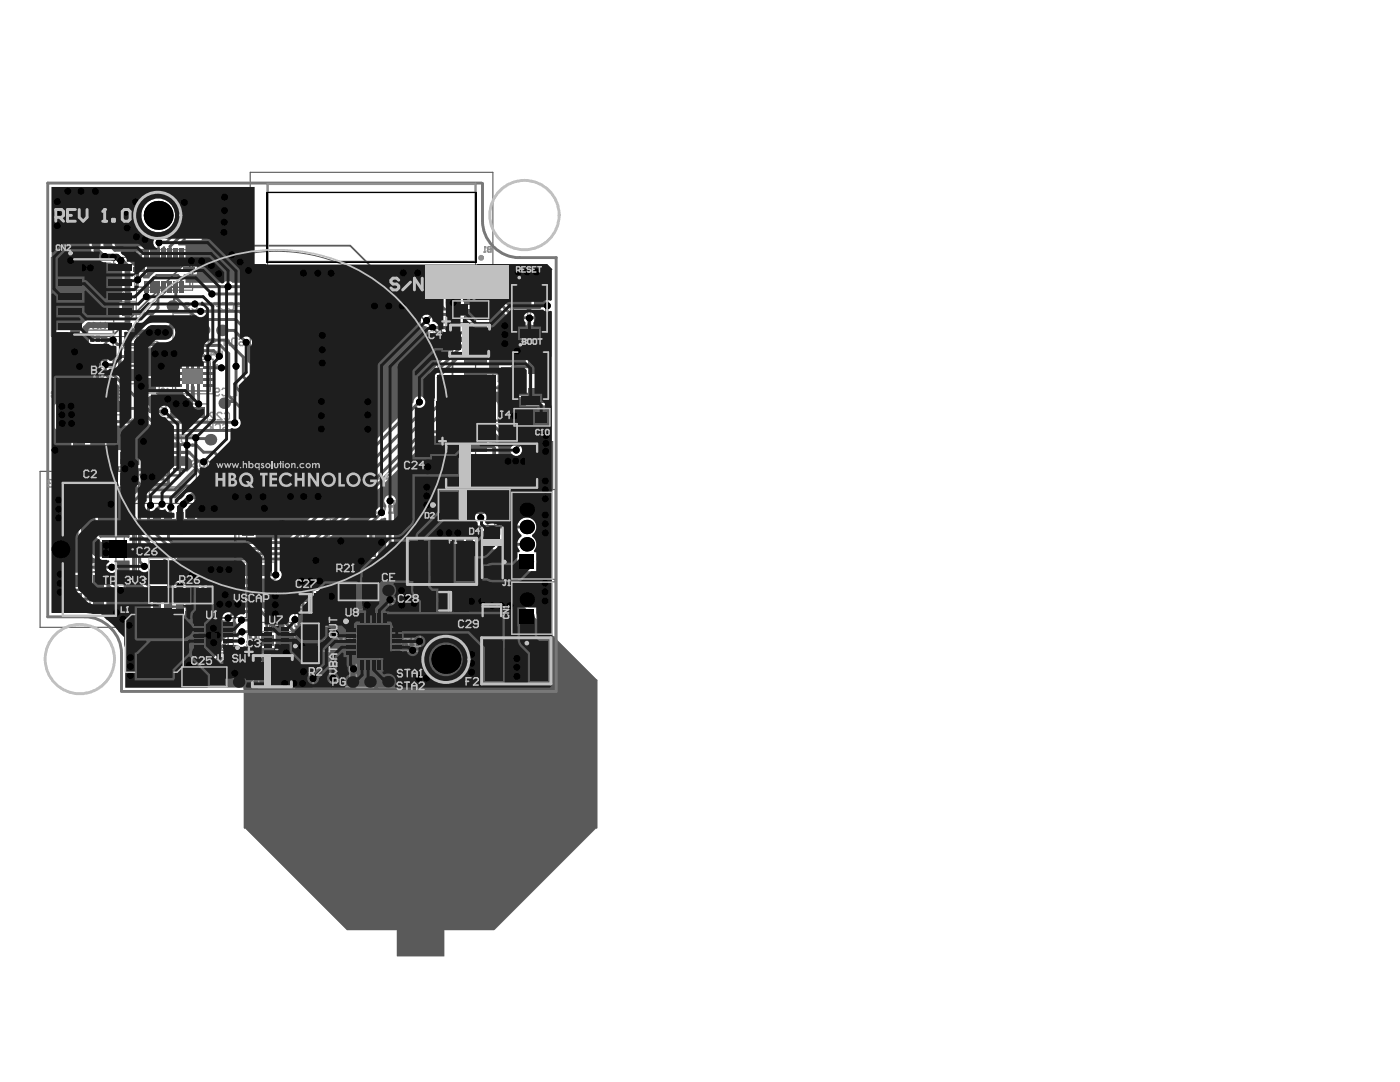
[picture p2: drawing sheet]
<svg xmlns="http://www.w3.org/2000/svg" width="279mm" height="216mm" viewBox="0 0 279 216" stroke-linecap="round" stroke-linejoin="round" font-family="sans-serif">
<path d="M49.9 34.4h48.5v63.4h-48.5zM8 94.1h19.7v31.1h-19.7zM26.7 86.8h12.5v10.4h-12.5zM24.8 100.5h24.4v22.7h-24.4z" fill="none" stroke="#5a5a5a" stroke-width=".23"/>
<path d="M68.5 121.9h12.1v12.2h-12.1z" fill="none" stroke="#5a5a5a" stroke-width=".2"/>
<path d="M48.8 135.8l20.4-20.4h10v-5.3h9.5v5.3h10l20.4 20.4v29.4l-20.4 20.4h-10v5.3h-9.5v-5.3h-10l-20.4-20.4z" fill="#5a5a5a"/>
<g fill="none" stroke="#5a5a5a" stroke-width=".23">
<path d="M53.4 36.7h41.5v58.8h-41.5zM14.8 51.9h7.9v14.7h-7.9zM15.2 65.9h7.4v7.3h-7.4zM88.1 64.4h11.2v7.2h-11.2zM92.6 68h2.3M93.7 66.8v2.3M105.8 79.3l.4 .2v.2M105.8 72.4h3.4v7.3h-3.4zM106.2 72.4v.2l-.4 .2M108.8 72.4l.2 .4h.2M109.2 79.3l-.2 .1-.2 .3M12.5 96.4h10.6v26.5h-10.6z"/>
<path d="M85.8 88.1h24.5v9.7h-24.5zM91 88.8h14.1v8.1h-14.1zM96.9 92.9h2.3M98.1 91.7v2.3M82.8 108.1h10.9v7.8h-10.9zM87.1 112h2.3M88.2 110.9v2.3M96.1 104.9h4.3v10.9h-4.3zM97.1 110.3h2.3M98.2 109.2v2.3M48.7 130.3h11.3v7.2h-11.3zM53.2 133.9h2.3"/>
<path d="M54.4 132.8v2.3M70 123.4h9.2v9.2h-9.2zM71.1 123.4l-1.1 1.1M97.6 127.9h10.9v7.9h-10.9zM101.9 131.9h2.3M103 130.7v2.3"/>
</g>
<path d="M20 69.4l20.5-20.4h29.4l20.4 20.4v10h5.2v9.5h-5.2v10l-20.4 20.4h-29.4l-20.5-20.4v-10h-5.2v-9.5h5.2zM48.8 165.2v-29.4l20.4-20.4h10v-5.3h9.5v5.3h10l20.4 20.4v29.4" fill="none" stroke="#5a5a5a" stroke-width=".35"/>
<g fill="none" stroke="#5a5a5a" stroke-width=".2">
<path d="M10.3 51.4h16.9v15.7h-16.9zM26.9 49.8h11.5v8.1h-11.5zM102.4 57.1h6.5v8.8h-6.5zM34.4 71.7h8.1v6.9h-8.1zM102.7 70.6h6.4v8.7h-6.4zM107 76.1h.3M107.2 75.2h.1M107.2 75.2v.9M107.2 75.2l.1 .2M107.6 75.2l.6 .9M108.2 75.2l-.6 .9M101.6 97.7h9.2v29.4h-9.2z"/>
<path d="M92.4 102.4h7v4h-7zM93.1 102.4v-1.5h1.2v1.5M93.1 106.4v1.5h1.2v-1.5M95.3 106.4v1.5h1.2v-1.5M95.3 102.4v-1.5h1.2v1.5M97.5 106.4v1.5h1.2v-1.5M97.5 102.4v-1.5h1.2v1.5M99.4 103.7a.7 .7 0 0 0-.7 .7 .7 .7 0 0 0 .7 .7M101.6 115.6h9.2M101.6 116.1h9.2M38.7 123.4h7.9v6.9h-7.9zM52.2 124.2h6.1v6h-6.1z"/>
<circle cx="105.7" cy="61.5" r=".18"/>
<circle cx="105.9" cy="74.9" r=".18"/>
<circle cx="55.2" cy="84.1" r="34"/>
<circle cx="83.9" cy="150.5" r="34"/>
</g>
<g fill="none" stroke="#5a5a5a" stroke-width=".46">
<path d="M16.6 67.3h4.6v4.6h-4.6zM29 89.1h6.9v5.8h-6.9zM94.8 83.9h8.8v4.7h-8.8zM27.1 103.8h19.8v16.1h-19.8zM34 116.4h8.8v4.7h-8.8zM67.2 115.8h8.7v4.6h-8.7zM59.6 124h4.6v8.7h-4.6z"/>
<circle cx="14.1" cy="50.5" r=".23"/>
<circle cx="37.6" cy="49" r=".23"/>
<circle cx="43.3" cy="73.2" r=".23"/>
<circle cx="100.6" cy="112.1" r=".23"/>
<circle cx="47.4" cy="129.2" r=".23"/>
<circle cx="58.9" cy="128.9" r=".23"/>
<circle cx="105.1" cy="128.3" r=".23"/>
</g>
<g fill="none" stroke="#5a5a5a" stroke-width=".29">
<path d="M27.5 50.4h10.4v6.9h-10.4zM35 72.2h6.9v5.8h-6.9zM100.5 84.8v1.4l.8-.7h-1M101.8 86.2h.5M102.1 98.2h8.1v17.3h-8.1zM102.7 85l-.2-.2h-.2l-.3 .2v1.2M34.9 119.7h.7l.3-.2v-.5l-.3-.3h-.7v1.5M35.4 119.7l.5 .5M36.4 119l.2-.3h.5l.2 .3v.2l-.9 1h.9M37.8 119.5h.8l.2 .2v.3l-.2 .2h-.5l-.3-.2zM38.8 118.7l-1 .8M71.7 116.6h.5"/>
<path d="M71.9 118.1h.1M71.9 116.6v1.5M72.2 117.8l-.3 .3M72.6 116.6h1l-1 1v.2l.3 .3h.5l.2-.3M74.1 116.6l.5 .5M75.1 116.6v1.5h-.8l-.2-.3v-.5l.2-.2h.8M102.1 116.2h8.1v10.3h-8.1zM39.8 123.9h5.7v5.8h-5.7zM53.9 124.8h2.7v4.8h-2.7zM60.4 124.8h1.5v.8l-.2 .2h-.5l-.3-.2v-.8M60.9 125.3l-.5 .5M61.7 126.3l.2 .2v.5l-.2 .3h-.3l-1-1v1"/>
</g>
<circle cx="19.3" cy="79.7" r=".88" fill="none" stroke="#5a5a5a" stroke-width="1.2"/>
<path d="M36.4 73.6h4.2v3h-4.2z" fill="#787878"/>
<path d="M53.3 38.4h41.7v13.9h-41.7z" fill="none" stroke="#000" stroke-width=".2"/>
<path d="M96.1 36.5h-86.6v86.6h7.4a7.5 7.5 0 0 1 7.3 7.3v7.5M96.3 36.6v7.5a7.1 7.1 0 0 0 2.1 5M98.6 49.3a7.1 7.1 0 0 0 5 2.1h7.4v86.6h-86.8" fill="none" stroke="#787878" stroke-width=".59"/>
<path d="M53.4 38.4h41.5v13.8h-41.5z" fill="none" stroke="#787878" stroke-width=".29"/>
<g fill="none" stroke="#8c8c8c" stroke-width=".29">
<path d="M27.5 55v2.3h.6M28.1 50.4h-.6v2.3M36.9 44.6h7.1v3.5h-7.1zM37.3 50.4h.6v2.3M37.9 55v2.3h-.6M101.8 57.9h3.5v7.2h-3.5zM103.4 55.7h.5l.2-.1-.2-.4h-.3l-.2 .2v.7l.2 .2h.3l.2-.2M104.4 55.4l.2-.2h.4l.1 .2v.7l-.1 .2h-.4l-.2-.2M105.9 57.8h3.4v7.2h-3.4zM107.4 55.7h.7l-.5-.5v1M108.8 55.9l-.3 .3M109.2 55.9h-.5l-.2-.2v-.4l.2-.1h.5v1"/>
<path d="M10.7 62.1h3.5v7.1h-3.5zM10.7 70.5h3.5v7.2h-3.5zM15 75.6h7.1v3.4h-7.1zM18.4 79.3h7.2v3.5h-7.2zM18.6 65.3l.2-.2h.8v.4l-.3 .3h-.5l-.2-.3zM18.6 64.3l1 .8M20 60.2h7.2v3.4h-7.2zM20 64.3v1.2l.3 .3h.5l.2-.3v-1.2M23.5 77.2l1 .7M23.5 78.2l.2-.3h.8v.5l-.3 .3h-.5l-.2-.3zM24.1 69.4h3.5v7.2h-3.5zM25.5 78.2l-.5 .5"/>
<path d="M25.9 78.2h-.7l-.2-.3v-.5l.2-.2h.7v1.5M28 68.2h.9v.7l-.4-.3h-.3l-.2 .3v.5l.2 .2h.5l.2-.2M28.3 71.3h3.5v7.1h-3.5zM29.7 69.6h.5M29.9 68.2h.1M29.9 68.2v1.4M29.9 68.2l.3 .2M30.7 68.4l.2-.2h.5l.2 .2v1l-.2 .2h-.5l-.2-.2M34.5 62.5h3.5v7.2h-3.5zM35 77.9v.1h1.3M36.3 72.2h-1.3v.2M40.7 72.2h1.2v.2"/>
<path d="M41.9 70.8h1l-.8-.7v1.4M41.9 77.9v.1h-1.2M43.4 70.1v1.2l.2 .2h.5l.2-.2v-1.2M99.4 69h3.5v7.1h-3.5zM99.4 76.9h3.5v7.2h-3.5zM103.4 69.9l.2-.2h.5v.4l-.2 .2h-.3zM103.4 69.2l.7 .5M104.6 70.3h.4M104.8 69.2h.1M104.8 69.2v1.1M104.8 69.2l.2 .2M105.3 69.4l.2-.2h.4l.1 .2v.7l-.1 .2h-.4l-.2-.2"/>
<path d="M14.1 91h7.1v-3.5h-7.1v7.8h7.1v-3.5h-7.1M14.1 88h-3.5v7.2h3.5M23.2 93.8h3.5v7.2h-3.5zM23.3 86h3.5v7.2h-3.5zM24.7 84.6l.2-.2h.7v.5l-.2 .2h-.5l-.2-.2zM24.7 83.6l.9 .8M26.1 83.9l.3-.3h.5l.2 .3v1l-.2 .2h-.5l-.3-.2M34.3 80.6h7.1v3.5h-7.1zM38.9 97.3h7.1v3.4h-7.1zM42.8 82.5l-.2-.2h-.5l-.2 .2v.3l.9 1h-.9M44.3 82.5l-.2-.2h-.5l-.3 .2v.3l1 1h-1M44.8 82.5l.2-.2h.5l.3 .2v1l-.3 .3h-.5l-.2-.3"/>
<path d="M100.3 85.1h7.1v3.5h-7.1zM104.2 82.7h-.7l.7 1M104.7 83.7h.4M104.9 82.7h.1M104.9 82.7v1M104.9 82.7l.2 .2M105.4 82.9l.2-.2h.3l.2 .2v.7l-.2 .1h-.3l-.2-.1M11.8 118.4h.1M11.8 115h1v.7M11.8 116.8v-.7h1v.7M11.8 117.1h1v.6l-.2 .1h-.7l-.1-.1zM11.8 118.4h1"/>
<path d="M11.9 118.2l-.1 .2M12.3 116.1v.3M12.8 118.2v.3M13.6 114.1h3.4v7.2h-3.4zM18 114.2h3.4v7.1h-3.4zM19 113l-.2-.1 .2-.4h.4l.1 .2-.1 .3M19 113l-.2 .2 .2 .4h.4l.1-.2-.1-.4M19 113h.4M19.5 105.1h.5M19.8 103.7h.1M19.8 103.7v1.4M19.8 103.7l.2 .2"/>
<path d="M20.2 113.2l-.3 .4M20.6 113.2h-.5l-.2-.2v-.3l.2-.2h.5v1.1M20.7 103.7h.5l.3 .2v1l-.3 .2h-.5l-.2-.2v-1zM21 104.6l-.5 .5M47.7 104.1h7.1v3.5h-7.1zM47.7 116.4h7.1v3.5h-7.1zM47.7 112.2h7.2v3.4h-7.2zM51.5 110.4h.7l.3-.2v-.3l-.3-.2h-.5l-.2 .2v1l.2 .3h.5l.3-.3M51.5 102.5h.5M51.8 101.1h.1M51.8 101.1v1.4M51.8 101.1l.2 .2"/>
<path d="M52.8 102.5h.4M53 101.1h.1M53 101.1v1.4M53 101.1l.2 .2M53.4 110.7l-.4 .5M53.7 101.3l.3-.2h.5l.2 .2v1l-.2 .2h-.5l-.3-.2M53.9 110.7h-.7l-.2-.3v-.5l.2-.2h.7v1.5M58.7 117.4h7.2v3.4h-7.2zM64.2 108.2h3.5v7.2h-3.5zM65.2 107.1h1.5v-.7l-.3-.3h-.4l-.3 .3v.7M65.2 104.7v1l1-1h.2l.3 .2v.5l-.3 .3M65.2 106.1l.5 .5"/>
<path d="M66 103.2v1l.7-.7h-1.5M68.3 108.2h3.4v7.2h-3.4zM72.2 108.1h3.5v7.2h-3.5zM99.4 108.8h.2v.3h-.2zM27.5 123.4h7.2v3.5h-7.2zM49.1 136.5h.4M49.3 135.5h.1M49.3 135.5l.2 .2M49.3 135.5v1M50.2 136.2l-.4 .3M50.5 136.2h-.5l-.2-.2v-.3l.2-.2h.5v1M51.6 133.8h7.2v3.4h-7.2z"/>
<path d="M51.7 126h7.1v3.5h-7.1zM51.7 129.9h7.1v3.5h-7.1zM58.9 121.5h7.1v3.5h-7.1zM62.5 129.9h3.4v7.1h-3.4zM66.3 129.9h3.5v7.1h-3.5zM71.1 130h3.5v7.2h-3.5zM71.3 121.5h3.5v7.1h-3.5zM75.6 121.5h3.4v7.2h-3.4zM75.6 130h3.4v7.2h-3.4zM80 129.9h3.5v7.2h-3.5z"/>
</g>
<path d="M29.4 103.8h-2.3v16.1h2.3M44.6 103.8h2.3v16.1h-2.3" fill="none" stroke="#8c8c8c" stroke-width=".23"/>
<path d="M53.4 52.3v-15.6h41.5v15.6M105.8 74.7v2.7M109.2 74.7v2.7M53.4 93.8v1.7h41.5v-1.7" fill="none" stroke="#8c8c8c" stroke-width=".46"/>
<path d="M92.1 102.1v4.6M99.7 102.1v4.6" fill="none" stroke="#8c8c8c" stroke-width=".35"/>
<g fill="#8c8c8c">
<path d="M87.2 59.8l.2-.1 .2 .3a.19 .19 0 0 0 .2 .2 .19 .19 0 0 0 .2-.2 .19 .19 0 0 0-.2-.2l-.1-.1h.3a.31 .31 0 0 1 0 .4 .31 .31 0 0 1-.4 .1l-.1-.1a.16 .16 0 0 0-.2-.2 .16 .16 0 0 0-.2 .2 .16 .16 0 0 0 .2 .1l-.2 .1z"/>
<path d="M87.1 60.4l.1 .1h.7l.1-.1v.7l-.3 .1 .2-.1v-.4h-.3v.3h-.2l.1-.3h-.3l.1 .4h-.2z"/>
<path d="M87.1 61.2l.1 .2h.7l.1-.1v.2v-.1h-.7l.7 .6h-.8l-.1 .1v-.3l.1 .2h.5l-.6-.6z"/>
<path d="M87.1 62.5l.1 .1h.8v-.1v.3l-.1-.1h-.6l.7 .3-.7 .4h.6l.1-.2v.4l-.1-.1-.8 .1v-.2l.7-.3-.7-.3z"/>
<path d="M87.5 64.6v.1h.4l.1-.1v.3h-.5v.2l.5-.2v.3l-.6-.1z"/>
<path d="M87.4 67l.6 .4-.6 .3v-.2l.5-.1-.5-.1z"/>
<path d="M87.2 67.9v.1h.8v-.1v.3v-.1h-.9z"/>
<path d="M87.9 68.5h.1l-.1 .1z"/>
<path d="M87.2 68.9v.1h.7l.1-.1v.3v-.1h-.9z"/>
<path d="M87.2 59h.1a.36 .36 0 0 1 .5-.1 .36 .36 0 0 1 0 .5 .4 .4 0 0 1-.5 .1 .4 .4 0 0 1-.1-.5zM87.2 58.9a.48 .48 0 0 0 .2 .7 .48 .48 0 0 0 .6-.3l.3 .3-.3-.5a.5 .5 0 0 0-.8-.2z"/>
<path d="M87.6 63.9l.3-.1v.2zM87.4 63.8l.1 .3h.4v.1v-.2a.19 .19 0 0 0 0-.3 .19 .19 0 0 0-.3 0 .19 .19 0 0 0 0 .3l-.2-.1 .2-.2z"/>
<path d="M87 64.4l.2 .1zM87.5 64.3l-.1 .2h.5l.1 .1v-.3z"/>
<path d="M87.2 65.9h.3v.2l-.2 .1zM87.1 65.6v.3a.25 .25 0 0 0 .2 .4 .25 .25 0 0 0 .3-.2l.4 .4v-.3l-.4-.3h.4v.1v-.4l-.1 .2h-.7z"/>
<path d="M87.5 66.6h.1v.3h-.1zM87.4 66.6l.1 .4h.1v-.4l.3 .1v.2l-.2 .1a.29 .29 0 0 0 .2-.5 .29 .29 0 0 0-.5 .1z"/>
</g>
<g fill="none" stroke="#8c8c8c" stroke-width=".29">
<path d="M35.5 38.7l.2-.3h.5l.3 .3v.2l-.3 .3h-.5l-.2 .2v.3l.2 .2h.5l.3-.2M36.9 38.7l.3-.3h.5l.2 .3v1l-.2 .2h-.5l-.3-.2M39.9 38.7l.2-.3h.5l.2 .3v1l-.2 .2h-.5l-.2-.2zM41.8 39.4l-.5 .5M42.3 39.4h-.7l-.3-.2v-.5l.3-.3h.7v1.5M42.8 38.4v.3l.5 .5M43.3 39.2v.7M43.8 38.4v.3l-.5 .5M44.3 38.7l.2-.3h.5l.2 .3v1l-.2 .2h-.5l-.2-.2v-.5h.4M13 59.5h.1M13 59.5v1.5M13 59.5l.3 .3"/>
<path d="M13.7 59.8l.3-.3h.5l.2 .3v.9l-.2 .3h-.5l-.3-.3M21.9 44l-.2-.3h-.5l-.3 .3v.2l1 1h-1M22.4 43.7h.5M22.6 43.7v1.2l.3 .3h.2l.3-.3M22.7 59.6h.4M22.9 58.1h.1M22.9 58.1v1.5M22.9 58.1l.2 .3M24.6 58.4l-.2-.3h-.5l-.3 .3v.2l1 1h-1M25.1 58.4l.2-.3h.5l.3 .3v.9l-.3 .3h-.5l-.2-.3M39.4 51.7h1v.8l-.7-.3-.3 .3v.4l.3 .3h.5l.2-.3M40.2 43.1h1l-.7-.7v1.4"/>
<path d="M40.9 51.7v1.2l.2 .3h.5l.3-.3v-1.2M41.9 43.8h.5M42.2 42.4h.1M42.2 42.4v1.4M42.2 42.4l.2 .2M42.9 42.6l.3-.2h.4l.3 .2v1l-.3 .2h-.4l-.3-.2M59.7 58.5l.3 .3v.6l-.3 .3h-.3l-.3-.3v-.6l-.3-.3h-.3l-.3 .3v.6l.3 .3M96.6 50.3h.3M96.8 49.2h.1M96.8 49.2v1.1M96.8 49.2l.1 .2M97.3 49.4l.2-.2h.5v1.1h-.5l-.2-.2 .2-.3z"/>
<path d="M97.5 49.8h.5M98 49.8h.1M10.3 78.5h.1M10.3 78.5l.2 .2M10.5 78.7l-.2 .2v.3l.2 .2h.5l.3-.2M10.5 78.7h.3M11.1 60.2h.7l.2-.2v-.2l-.2-.3h-.5l-.2 .3v.9l.2 .3h.5l.2-.3M11.3 78.2l-.3-.2h-.5l-.2 .2v.3M12.7 78.2l-.2-.2h-.5l-.2 .2v.3l.9 .9h-.9M12.8 61h.5M13.2 78.2l.3-.2h.4l.3 .2v1l-.3 .2h-.4l-.3-.2M17.4 74.5l-.3-.2v-.3l.3-.2h.5l.2 .2v.3l-.2 .2"/>
<path d="M17.4 74.5l-.3 .3v.2l.3 .3h.5l.2-.3v-.2l-.2-.3M17.4 74.5h.5M18.9 75.3h.4M19.1 73.8h.1M19.1 73.8v1.5M19.1 73.8l.2 .2M19.8 74l.3-.2h.5l.2 .2v1l-.2 .3h-.5l-.3-.3M25.9 66.3h-.9v.3l.9 1v.2M26.9 67.3l-.5 .5M27.4 67.3h-.7l-.3-.2v-.5l.3-.3h.7v1.5M31.2 65.6h.1M31.2 65.6l.3 .2"/>
<path d="M31.5 65.8l-.3 .3v.2l.3 .2h.5l.2-.2M31.5 65.8h.2M32.2 65.3l-.2-.2h-.5l-.3 .2v.3M32.4 78.9l-.3 .3v.5l.3 .2h1l.2-.2v-.5l-.2-.3M33.2 66.1l-.5 .4M33.4 77.5l.2 .2v.5l-.2 .3h-.3l-.2-.3v-.5l-.3-.2h-.2l-.3 .2v.5l.3 .3M33.7 66.1h-.8l-.2-.3v-.5l.2-.2h.8v1.4M36.9 60.6l.2-.2h.5l.2 .2v.3l-.2 .2h-.5l-.2 .3v.2l.2 .3h.5l.2-.3M38.3 60.6l.3-.2h.5l.2 .2v1l-.2 .3h-.5l-.3-.3M40.1 67.6v1.5h-1M40.6 67.8l.2-.2h.5l.2 .2v1l-.2 .3h-.5l-.2-.3M42 67.8l.3-.2h.5l.2 .2v.3l-.2 .2h-.5l-.3 .3v.2l.3 .3h.5l.2-.3"/>
<path d="M42.2 60.4v1.5h-1M42.7 60.4h1v1.5h-1M42.8 77.7l.3-.2h.5l.2 .2v.3l-.2 .2h-.5l-.3 .3v.2l.3 .3h.5l.2-.3M43.2 61.1h.5M44.2 60.6l.2-.2h.5l.3 .2v1l-.3 .3h-.5l-.2-.3M44.3 77.7l.2-.2h.5l.3 .2v1l-.3 .3h-.5l-.2-.3M44.8 68.9v-.9l.5-.5 .5 .5v.9M44.8 68.2h1M45.6 60.6l.3-.2h.5l.2 .2v1l-.2 .3h-.5l-.3-.3M45.8 79.2h.9M46.3 67.7l.2-.2h.7v1.4h-.7l-.2-.2zM47.1 61.9v-1l.5-.5 .5 .5v1"/>
<path d="M47.1 61.1h1M47.2 79v-1.5l.5 .5 .5-.5v1.5M47.7 67.7l.3-.2h.4l.3 .2v.3l-.3 .2h-.4l-.3 .3v.2l.3 .2h.4l.3-.2M48.7 77.7l.2-.2h.5l.3 .2v1l-.3 .3h-.5l-.2-.3M50.4 77.5h.5M50.4 79h.5M50.6 77.5v1.5M60 60.2l-1.2 1.2M60 62h-1.8l1.8 1.2h-1.8M107 71h.4M107.2 69.9h.1M107.2 69.9v1.1"/>
<path d="M107.2 69.9l.2 .2M107.7 69.9l.7 1.1M108.4 69.9l-.7 1.1M9.6 96.2h.1M9.6 96.2l.2 .2M9.8 96.4l-.2 .3v.2l.2 .3h.5l.3-.3M9.8 96.4h.3M10.6 95.9l-.3-.2h-.5l-.2 .2v.3M12 95.9l-.2-.2h-.5l-.2 .2v.3l.9 1h-.9M13 96.7l-.5 .5M13.5 96.7h-.7l-.3-.3v-.5l.3-.2h.7v1.5M19.1 85.5l-.2-.2h-.5l-.3 .2v.3l1 .9h-1"/>
<path d="M20.6 85.5l-.3-.2h-.5l-.2 .2v.3l1 .9h-1M21.2 94.6h.5M21.5 93.1h.1M21.5 93.1v1.5M21.5 93.1l.2 .3M21.6 86.3l-.5 .4M22 86.3h-.7l-.2-.3v-.5l.2-.2h.7v1.4M22.2 93.4l.2-.3h.5l.3 .3v.9l-.3 .3h-.5l-.2-.3M28.3 97.8h-.9v.2l.9 1v.2M28.8 98l.3-.2h.5l.2 .2v1l-.2 .2h-.5l-.3-.2M32.1 81.9v.7l.3 .2h.5l.2-.2v-.7h-1.2l-.3 .2v.3M32.1 84.8h1.5l-.5 .5 .5 .5h-1.5"/>
<path d="M32.1 80.4h.8l.2 .2v.8h-1M32.6 83.3v.8l-.2 .2-.3-.2v-.8h.8l.2 .3v.5M35.7 87.1l-.2-.2h-.5l-.3 .2v.3l1 .9h-1M36.2 86.9v1.2l.3 .2h.4l.3-.2v-1.2M37.4 91.8h.5M37.4 93.2h.5M37.7 91.8v1.4M38.4 92l.3-.2h.5l.2 .2v.3l-.2 .2h-.5l-.3 .3v.2l.3 .2h.5l.2-.2M40.1 91.8h.5l.3 .2v1l-.3 .2h-.5l-.2-.2v-1zM41.4 93.2v-1.4l.4 .5 .5-.5v1.4M41.5 84.6l1 1M42.2 85.3l-.7 .7"/>
<path d="M42.5 84.6v1.4M42.9 94.5l.2-.2h.5l.3 .2v1l-.3 .3h-.5l-.2-.3zM43 84.8l.2-.2h.5l.2 .2v1l-.2 .2h-.5l-.2-.2M44.4 94.5l.2-.2h.5l.2 .2v.3l-.2 .2h-.5l-.2 .3v.2l.2 .3h.5l.2-.3M44.4 84.8l.3-.2h.5l.2 .2v.3l-.2 .2h-.5l-.3 .3v.2l.3 .2h.5l.2-.2M46.1 94.3h.5M46.1 95.8h.5M46.3 94.3v1.5M47 95.8v-1.5l.5 .5 .5-.5v1.5M47.4 98h.5l.2 .3v1l-.2 .2h-.5l-.3-.2v-1zM49 89.8h1.5v-.7l-.3-.3h-.5l-.2 .3v.7M49 90.5l.2-.2h.3l.2 .2 .3-.2h.2l.3 .2v.7h-1.5z"/>
<path d="M49 92.2h1.5M49 92v.5M49 88.8l.5 .5M49.2 85.9l-.2 .2v.5l.2 .3h1l.3-.3v-.5l-.3-.2M49.6 98.3l-.3-.3h-.5l-.2 .3v.2l1 1h-1M49.7 91.2h.1M49.7 90.5v.7M50.1 98.3l.2-.3h.5l.2 .3v1l-.2 .2h-.5l-.2-.2M50.2 84.4l.3 .3v.5l-.3 .2h-.2l-.3-.2v-.5l-.2-.3h-.3l-.2 .3v.5l.2 .2M50.5 93h-1l-.5 .4 .5 .5h1M50.5 92v.5M107.8 83.7h.7v.5l-.4-.2-.3 .2v.4l.2 .1h.3l.2-.1"/>
<path d="M109.2 84.4l-.4 .3M109.5 84.4h-.5l-.2-.2v-.4l.2-.1h.5v1M45.9 101.9h.1M45.9 101.9l.3 .3M46.2 102.2l-.3 .2v.3l.3 .2h.5l.2-.2M46.2 102.2h.2M46.9 101.7l-.2-.3h-.5l-.3 .3v.2M47.4 101.4v1.3l.2 .2h.5l.3-.2v-1.3M59.3 115.7h1.5M59.3 110.8v1h1.5M59.3 115.5v.5M59.6 112.3l-.3 .2v.5l.3 .3h.9l.3-.3v-.5l-.3-.2"/>
<path d="M59.6 107.9l-.3 .2v.5l.3 .3h.9l.3-.3v-.5l-.3-.2M60.5 106.4l.3 .3v.5l-.3 .2h-.2l-.3-.2v-.5l-.2-.3h-.2l-.3 .3v.5l.3 .2M60.8 115.5v.5M60.8 113.8h-1.5l1.5 .9h-1.5M66.9 119.6h.5M67.1 118.2h.1M67.1 118.2v1.4M67.1 118.2l.3 .2M68.1 119.6h.5M68.3 118.2h.1M68.3 118.2v1.4M68.3 118.2l.3 .2"/>
<path d="M69.4 107.5h1.5v-.8l-.2-.2h-.5l-.3 .2v.8M69.4 105v1l1-1h.3l.2 .3v.5l-.2 .2M69.4 106.5l.5 .5M69.6 119.2l-.5 .4M70 119.2h-.7l-.2-.3v-.5l.2-.2h.7v1.4M70.9 103.6v.9h-.7l.2-.7-.2-.2h-.5l-.3 .2v.5l.3 .2M71.1 118h1l-.8-.7v1.5M71.9 119.5h-1v.3l1 1v.2M72.8 118.8h.5M72.9 119.5h.1M72.9 119.5v1.5M72.9 119.5l.2 .3"/>
<path d="M73 117.3h.1M73 117.3v1.5M73 117.3l.3 .3M73.2 106.5l-.2 .2v.5l.2 .2h1l.2-.2v-.5l-.2-.2M74.3 118.3l-.5 .5M74.4 105v1h-.7l.2-.5v-.3l-.2-.2h-.5l-.2 .2v.5l.2 .3M74.8 118.3h-.8l-.2-.3v-.4l.2-.3h.8v1.5M75.5 119.5h1v.8l-.5-.3h-.3l-.2 .3v.5l.2 .2h.5l.3-.2M77.4 119.5h.1M77.4 119.5v1.5M77.4 119.5l.3 .3M100.7 108.6h.1"/>
<path d="M100.7 108.6l.2 .2M100.9 108.8l-.2 .2 .2 .3h.4l.1-.2M100.9 108.8h.2M101.4 108.4l-.1-.1h-.4l-.2 .3M101.8 108.4l.2-.1h.5v1h-.5l-.2-.2zM29.3 128.1h.1M29.3 128.1l.2 .3M29.5 128.4l-.2 .2v.2l.2 .3h.5l.2-.3M29.5 128.4h.3M30.2 127.9l-.2-.3h-.5l-.2 .3v.2M31 129.1h.5M31.2 127.6h.1"/>
<path d="M31.2 127.6v1.5M31.2 127.6l.3 .3M32 127.9l.2-.3h.5l.2 .3v.9l-.2 .3h-.5l-.2-.3M39 129.6h.1M39 129.6l.3 .3M39.3 129.9l-.3 .2v.3l.3 .2h.5l.2-.2M39.3 129.9h.2M40 129.4l-.2-.3h-.5l-.3 .3v.2M40.5 129.1h.5M40.7 129.1v1.3l.3 .2h.2l.3-.2M47.7 130.8h.5l.3 .3v1l-.3 .2h-.5l-.2-.2v-1zM48.5 126.9l-.3-.3h-.5l-.2 .3v.2l1 1h-1"/>
<path d="M49.2 132.3h.5M49.2 128.1h.5M49.4 130.8h.1M49.4 126.6h.1M49.4 126.6v1.5M49.4 130.8v1.5M49.4 130.8l.3 .3M49.4 126.6l.3 .3M50.7 131.8l-.5 .5M50.7 127.6l-.5 .5M51 121l-.2-.3h-.5l-.2 .3v.2l.9 1h-.9M51.1 127.6h-.7l-.2-.2v-.5l.2-.3h.7v1.5"/>
<path d="M51.1 131.8h-.7l-.2-.2v-.5l.2-.3h.7v1.5M51.8 122.2h.5M52 120.7h.1M52 120.7v1.5M52 120.7l.3 .3M52.8 121l.2-.3h.5l.2 .3v.9l-.2 .3h-.5l-.2-.3M62.2 127.4l1 .7M62.4 128.1h.8v.5l-.3 .2h-.5l-.2-.2v-.2zM63.9 128.8h.5M64.1 127.4h.1M64.1 127.4v1.4M64.1 127.4l.3 .2"/>
<path d="M65.4 128.4l-.5 .4M65.9 128.4h-.8l-.2-.3v-.5l.2-.2h.8v1.4M66.6 123.2h.1M66.6 123.2l.2 .2M66.8 123.4l-.2 .3v.2l.2 .3h.5l.3-.3M66.8 123.4h.3M66.8 128l-.2-.2v-.3l.2-.2h.5l.3 .2v.3l-.3 .2M66.8 128l-.2 .2v.3l.2 .2h.5l.3-.2v-.3l-.3-.2M66.8 128h.5M67.6 122.9l-.3-.2h-.5l-.2 .2v.3M68.3 124.2h.5M68.3 128.7h.5"/>
<path d="M68.5 122.7h.1M68.5 122.7v1.5M68.5 122.7l.3 .2M68.5 127.3h.1M68.5 127.3v1.4M68.5 127.3l.3 .2M69.8 123.7l-.5 .5M69.8 128.2l-.5 .5M70.2 123.7h-.7l-.2-.3v-.5l.2-.2h.7v1.5M70.2 128.2h-.7l-.2-.2v-.5l.2-.2h.7v1.4M72.6 121h.5M74.1 120.5l-.5 .5"/>
<path d="M74.6 120.5h-.8l-.2-.2v-.5l.2-.3h.8v1.5M77.2 121h.5M78.7 120.5l-.5 .5M79.1 120.5h-.7l-.2-.2v-.5l.2-.3h.7v1.5M80.1 129.1h1.5v-.7l-.3-.2h-.5l-.2 .2v.7M80.1 128.2l.5 .4M80.1 127.2v.5M80.1 127.4h1.5M80.8 125.5v.7l.3 .2h.2l.3-.2v-.5l-.3-.2h-1l-.2 .2v.5l.2 .2M81.6 127.4h.1M81.6 127.4l-.3 .3M82.4 125.4l.2-.3h1l.2 .3v.4l-.2 .3h-1l-.2-.3z"/>
<path d="M82.4 126.6v1l1-1h.2l.2 .2v.5l-.2 .3M82.4 129h1.4v-.7l-.2-.3h-.5l-.2 .3v.7M82.4 128l.5 .5"/>
</g>
<g fill="#8c8c8c">
<path d="M87.7 99.8h.6v1h.9v-1h.6v2.7h-.6v-1.1h-.9v1.1h-.6z"/>
<path d="M79.3 99.8h1.5v.5h-.4v2.2h-.6v-2.2h-.5z"/>
<path d="M77.4 99.8h1.6v2.7h-1.6v-.4h1v-.8h-1v-.5h1v-.5h-1z"/>
<path d="M74.4 100.3l.5-.5 1-.1 .8 .5 .3 .6a1.51 1.51 0 0 1-.8 1.7 1.51 1.51 0 0 1-1.8-.4l.3-.4 .2 .2a.97 .97 0 0 0 1.4-.1 .97 .97 0 0 0-.1-1.4 .97 .97 0 0 0-1.4 .2z"/>
<path d="M71.9 99.8h.6v1h.9v-1h.5v2.7h-.5v-1.1h-.9v1.1h-.6z"/>
<path d="M69.1 99.8h.5v1.8l1.2-1.8h.5v2.7h-.5v-1.8l-1.2 1.8h-.5z"/>
<path d="M64.7 99.8h.5v2.7h-1.3v-.4h.8z"/>
<path d="M57.8 100.1l.2-.1a1.49 1.49 0 0 1 2.1 .3 1.49 1.49 0 0 1-.4 2.1l-.8 .3-.4-.1-.8-.6-.2-.9h1.4v.6h-.8a.96 .96 0 0 0 1.4 .2 .96 .96 0 0 0 .1-1.4 .96 .96 0 0 0-1.4 0l-.2 .1-.3-.3z"/>
<path d="M55.1 99.8h.5l.5 1 .5-1h.6l-.8 1.6v1.1h-.5v-1.1z"/>
<path d="M88.1 97.7h.2l.3 .6 .1-.6h.2l.2 .6 .2-.6h.3l-.4 1h-.2l-.1-.6-.3 .6h-.2z"/>
<path d="M86.5 97.7h.3l.2 .6 .2-.6h.2l.2 .6 .2-.6h.2l-.3 1h-.2l-.2-.6-.2 .6h-.2z"/>
<path d="M85 97.7h.2l.3 .6 .2-.6h.1l.2 .6 .3-.6h.2l-.3 1h-.2l-.2-.6-.3 .6h-.2z"/>
<path d="M83.5 97.8l.3-.1 .3 .1v-.5h.2v1.4h-.2v-.4a.26 .26 0 0 0-.1-.3 .26 .26 0 0 0-.3 0 .26 .26 0 0 0-.1 .3v.4h-.2z"/>
<path d="M80 97.8h.1a.32 .32 0 0 1 .5 0 .32 .32 0 0 1-.2 .5l-.2 .2 .3-.1 .2 .2a.4 .4 0 0 1-.7 0 .4 .4 0 0 1 .4-.6v-.1l-.3 .1z"/>
<path d="M78.3 97.3h.2v1.4h-.2z"/>
<path d="M77.1 97.7h.3v.5a.22 .22 0 0 0 .1 .3 .22 .22 0 0 0 .3 0 .22 .22 0 0 0 0-.3v-.5h.3v.5a.49 .49 0 0 1-.5 .6 .49 .49 0 0 1-.5-.7z"/>
<path d="M76.6 97.3h.3v.4h.1l-.1 1h-.3v-.7h-.1z"/>
<path d="M73.7 97.8l.3-.1 .4 .1v-.1h.2v1h-.2v-.4a.26 .26 0 0 0 0-.3 .26 .26 0 0 0-.4 0 .26 .26 0 0 0 0 .3v.4h-.3z"/>
<path d="M71.9 97.9l.3-.2a.54 .54 0 0 1 .7 .3 .54 .54 0 0 1-.3 .7l-.3 .1-.4-.2 .3-.2a.33 .33 0 0 0 .4 .1 .33 .33 0 0 0 0-.5 .33 .33 0 0 0-.4 0z"/>
<path d="M68.9 97.8a.36 .36 0 0 1 .4-.1 .36 .36 0 0 1 .3 .2 .36 .36 0 0 1 .3-.2 .36 .36 0 0 1 .3 .1v-.1h.3v1h-.3l-.1-.7h-.3v.7h-.2l-.1-.5a.21 .21 0 0 0-.2-.3 .21 .21 0 0 0-.1 .4v.4h-.3z"/>
<path d="M86.1 100.5l.2-.2h.3v.6l-.4-.1zM86 101.5l.6-.1v.7h-.2a.39 .39 0 0 1-.4-.2 .39 .39 0 0 1 0-.4zM85.7 100.1a.81 .81 0 0 0 .2 1 .76 .76 0 0 0-.5 .9 .76 .76 0 0 0 .9 .5h.9v-2.7h-.9z"/>
<path d="M82.9 100.5l.5-.2h.4l.5 .4a.95 .95 0 0 1 0 1.1 .95 .95 0 0 1-1.1 .3l.5-.7h-.6l-.3 .3-.1-.8zM82.5 100.1v.2a1.52 1.52 0 0 0 0 1.8l-.4 .7h.5l.3-.3 .6 .1a1.45 1.45 0 0 0 1.4-2 1.45 1.45 0 0 0-2.4-.5z"/>
<path d="M66.2 101.2a.9 .9 0 0 1 1.8 0 .9 .9 0 0 1-1.8 0zM65.7 101.2a1.46 1.46 0 0 0 2.9 0 1.46 1.46 0 0 0-2.9 0z"/>
<path d="M61.3 101.2a.91 .91 0 0 1 1.8 0 .91 .91 0 0 1-1.8 0zM60.7 101.2a1.46 1.46 0 0 0 2.9 0 1.46 1.46 0 0 0-2.9 0z"/>
<path d="M82.3 98.2a.3 .3 0 0 1 .6 0 .3 .3 0 0 1-.6 0zM82.2 97.9a.52 .52 0 0 0 0 .7 .52 .52 0 0 0 .7 .1h.3v-1.4h-.3v.5l-.4-.1z"/>
<path d="M81.1 98.2a.3 .3 0 0 1 .6 0 .3 .3 0 0 1-.6 0zM80.9 97.7v1.4h.2l.1-.4a.53 .53 0 0 0 .7-.4 .53 .53 0 0 0-.5-.6l-.3 .1v-.1z"/>
<path d="M79 98.2a.3 .3 0 0 1 .6 0 .3 .3 0 0 1-.6 0zM78.7 98.2a.55 .55 0 0 0 1.1 0 .55 .55 0 0 0-1.1 0z"/>
<path d="M76 97.5a.2 .2 0 0 0 .4 0 .2 .2 0 0 0-.4 0zM76.1 97.7v1h.3v-1z"/>
<path d="M75.1 98.2a.3 .3 0 0 1 .6 0 .3 .3 0 0 1-.6 0zM74.8 98.2a.55 .55 0 0 0 1.1 0 .55 .55 0 0 0-1.1 0z"/>
<path d="M71 98.2a.27 .27 0 0 1 .5 0 .27 .27 0 0 1-.5 0zM70.7 98.2a.55 .55 0 0 0 1.1 0 .55 .55 0 0 0-1.1 0z"/>
<circle cx="84.7" cy="98.6" r=".16"/>
<circle cx="73.3" cy="98.6" r=".14"/>
</g>
<circle cx="19.7" cy="100.3" r=".29" fill="none" stroke="#8c8c8c" stroke-width=".58"/>
<g fill="none" stroke="#8c8c8c" stroke-width=".46">
<circle cx="37.6" cy="49" r=".23"/>
<circle cx="22.3" cy="66.9" r=".12"/>
<circle cx="43.3" cy="73.2" r=".23"/>
<circle cx="37.5" cy="90.3" r=".23"/>
<circle cx="45.1" cy="121.5" r=".23"/>
</g>
<g fill="none" stroke="#8c8c8c" stroke-width=".59">
<circle cx="96" cy="51.4" r=".29"/>
<circle cx="15.3" cy="113.2" r=".29"/>
</g>
<circle cx="16.8" cy="84.1" r=".88" fill="none" stroke="#8c8c8c" stroke-width="1.2"/>
<path d="M53.3 38.4h41.7v13.9h-41.7z" fill="none" stroke="#000" stroke-width=".2"/>
<g fill="#5a5a5a">
<path d="M11.4 81l1-1h3.1l-.2 5.3h-3.9z"/>
<path d="M20.4 107.7h4.9v3.6h-4.9z"/>
<path d="M31.6 77.7l5-.1v1.8h1.5v-2.3h.8v2.7l-.4 .6v.4h-.4v2.7h-4.8l-.1-.3a1.17 1.17 0 0 0 .7-1.7 1.17 1.17 0 0 0-1.9-.2l-.2-.4a1.6 1.6 0 0 0-.7-2.3l.1-.3h.4z"/>
<path d="M29.1 65.8l.5-.5h4.4l.5 .5v.8l-.6 .6h-4.5l-.3-.3z"/>
<path d="M89 56.5l.6-.6h4.5v1.9h-2.1v2.7l-.6 .6h-2.2l-.2-.2z"/>
<path d="M37.7 101l1-.8 .3 .1v.3h3.2v-2.9h1.2l.6-.2 6.4-6.5 .3 .2v2.3h5.3v-.7h16l.2 .2-14.5 14.5-6.7-.1v-3.1h-3.2v1.2h-8.5v-3.7h-1.8l-.1-.3z"/>
<path d="M30.8 90.9l6.6 .1 .9 .9v1.2l-1 1-.2-.1v-1l-4.3 .1v2.8h-4.5l-.3-.3-.2-.8 .1-.3h2.9z"/>
<path d="M23.6 71.9h.7v.9h3.1v-3.3l9.3 .1 .1 .2-.2 .6v2.1l-.3 .1h-2.8v3.5h-1.9v-1h-2.8a1.24 1.24 0 0 0-1.4-.9v-1h-3.1v1.7l-.3 .2-.4-.5z"/>
<path d="M97.6 60.6h1.1l2.7 2.6 .6 .3v1.4h3.1v-.1l.3-.2h.5l.1 .3h3.2v-2.7l.6-.2 .3 .2-.1 9h-5.1v1.2h-2.5l-.7 .4h-2.1v.9h-2z"/>
<path d="M20.3 43.7l4.2-4.3h6.2l.1 .3a3.4 3.4 0 0 0-2 5.2 3.4 3.4 0 0 0 5.5 0 3.4 3.4 0 0 0-1.9-5.2v-.3h6.2l1.4 1.4v.8l-.3 .1a1.62 1.62 0 0 0-2-.2 1.62 1.62 0 0 0-.6 1.9l-4.1 4.1h-.5a1.19 1.19 0 0 0-1.5 0 1.19 1.19 0 0 0-.3 1.5v3.2h1.7v-2.8l.3-.3 .3 .1v3h4v-3.2h-1.4l-.1-.3 1.2-1.2 .3 .1v.3h3.3v-1.6l1.5-1.5 .3-.8v-4l-2.3-2.4 .1-.3h10.9v15.4h2.2l.3 .1 55.9-.1 1 1-.1 6.2-.3 .1-.6-.1v-1.9h-3.2v3.2h2v.2l-.1 .2h-1.9v.6l-.6 .1-.3-.1v-.5h-3.1l-2.7-2.6-1.7-.1v-3.6l-8.2 .1-.8 .7-.1 .3v4.4l.1 .3a.85 .85 0 0 0 1 .4l.1 .2-.1 .2h-3.6l-.8 .8a1.17 1.17 0 0 0-1.2 1.1 1.17 1.17 0 0 0 1.2 1.2 1.17 1.17 0 0 0 .6 1.3 1.17 1.17 0 0 0 1.4-.3h1.3l1.1 1 2.7 .1v1l-.6 .3-6 6-.1 5.1-.5 .5-.2-.1a1.17 1.17 0 0 0-1.4-1 1.17 1.17 0 0 0-1 1.3l-10.9 10.9h-15.6v-35.8h-5.3v1h-4.3a1.12 1.12 0 0 0-1.8 0h-7.6v-.8h-.1l-.3-.6 .1-.3h2.6v-1.7h-3.3v1.1l-.2 .2-4.5-.1a2.22 2.22 0 0 0-1.5 1.2v.2h-1.2l-.3-.6v-.3h1v-1.7h-2.8l-1.7-2 .1-.3h3.5v1.5h1.7v-3.2h-1.7v.2h-5.2l-.3-.4v-1.4a.92 .92 0 0 0-1-.9h-.8l-.5 .1-.3-.1z"/>
<path d="M10.3 37.3h12.9l.1 .3-5.1 5.2-.1 3.9a2.96 2.96 0 0 0-.2 2.5l.3 .4 .1 .8a3.6 3.6 0 0 0 2.3 2l2.4 .1 1.4 1.3v6.5h-.6v3.2h.6v.3h-6.7a2.26 2.26 0 0 0-1.7 2.6h-2v-.5h-3.1v3.2h.5v1.5h-.5v3.3h3.1v-3.3h-.4v-1.5h.4v-.5h1.6v1.2h2.5v-1.1h1.6v1.7h-1l.1 8.5h3.2v-1.8l.3-.1 .4 .4v2.1h-.5v2l-.3 .1-.1-.1v-2h-3.3v2.3l-.3 .2-2.1-.1-.2-.2v-1.7l-.3-.4h-3.4l-1.2 1.2-.1 4.5 .2 .3 .3 .1 5.6 .1 .5 .6-.1 1.3h-3.2v3.1h.9v1.2h-.9h-.3v-.2h-3.1v3.2l4.3 .1v1h-1.1v3.7h2.9v-3.7h-.2v-.8l.2-.2h.5l.2 3.1 .2 .5 .5 .6v.6h2.9v-1.4l.2-.8v-12.1l-.2-1-1.7-1.7 .2-.3h1l2.3 2.3h4.3l.2 .3a1.16 1.16 0 0 0 1.8-.7l.3-.1 .6 .6h.3h1.3l.1 .3-1.3 1.5-.1 2.7h-2.7v3.2l-.3 .2-.2-.2-.1-.8-.6-.4v-1.7h-3.1v3.3l.3 .2v.5l-.1 .1h-.3v3.3h3.1v-.4l.4-.1 .9 .7 .1 .3-1.9 2-.2 7.6h-5.4l-.3 .1-.5-.5v-3.1l-.1-.5-.4-.8v-.6h-2.9v.6l-.5 .8v.5v4.4l.6 .9 1.9 1.9a2.36 2.36 0 0 0 1.8 .6l1.8 .2v.3l-.3 .3-3.8 .1-1.9 1.7h-2.1v3.3h3.2v-2.1l.9-1 .3 .1v3h3.1v-.8h.6l1.1 1v.3a1.18 1.18 0 0 0 1.3 1 1.18 1.18 0 0 0 1-1.3 1.18 1.18 0 0 0-1.2-1l-1.6-1.5-1.2-.1v-.8h-2.5l-.1-.3h2.9l.2 .2a1.17 1.17 0 0 0 1.6-.4 1.17 1.17 0 0 0-.5-1.7l.1-.3h2.9l.1 2.4 4.2 4.2v3.5h4.2l.1 .3-1.4 1.4h-1.7v3.1h3.3v-1.6l2.2-2.4 .1-.8h.1v-4.4a1.17 1.17 0 0 0-1-1.7 1.17 1.17 0 0 0-1.2 1.6l-.1 .8h-.3v-4.3l1.5-1.6h11.9v2.8l-.3 .2-.4-.1h-6.3a1.38 1.38 0 0 0-1.1 1.1v1.9h-.4v3.7h2.3v-3.7h-.3v-1.5h5.5l1 1v2h3.2v-3.1h-2.1l-.9-.9 .2-.2h2.9v-3l.2-.1 .2 .1v3h2.7l.2 .2a1.17 1.17 0 0 0 1.8-.8l.3-.1 .8 .3 .1 .3-.7 .6-.2 .6 .1 8.3 2.9 3.1-.2 .3a1.18 1.18 0 0 0 .3 1.6 1.18 1.18 0 0 0 1.6-.1 1.18 1.18 0 0 0-.2-1.7v-.8l-.2-.2-2-2 .2-.3h3.2v-3.1h-.9v-1h.8v-3.2h-3.2v3.2h.8v1h-.7v.8l-.6 .1-.3-.2v-5.5l2.4-2.5h3.9v.9h3.1v-3.3h-3.1v.9h-4.2h-.3l-.5 .5-.3-.1-.3-.7 .2-.3h1.8l3.3-3.3 .3 .1v2.5h3.1v-.9h.9v.9h3.2v-.9h.8v.8h3.1v-3.2h-.7v-3.5l1.3-1.3 .7-.2 .3 .1v15.4l-.2 .2a1.18 1.18 0 0 0 .2 1.6 1.18 1.18 0 0 0 1.6-.2 1.18 1.18 0 0 0-.1-1.6v-18l.2-.2a1.18 1.18 0 0 0-.2-1.6 1.18 1.18 0 0 0-1.6 .2 1.18 1.18 0 0 0 .1 1.6v.4l-.3 .1a1.16 1.16 0 0 0-1.2 0 1.16 1.16 0 0 0-.6 1.1l-1.7 1.8-.1 4.1h-.8v.8h-.8v-.8h-3.2v.9h-.9v-.9h-2.3l-.2-.2 21.2-21.2h6.1v6.6h.6v5.7h-.3v3.6h2l.2 .7 .3 .6-.1 .3h-1.3a1.45 1.45 0 0 0-.8 1.6h-.3v3.6h2.2v-3.6l.3-.1 1.9 .1v3.6h2.2v-.2h4.2l.3 .5-.1 .3h-.4v3.8h3.8v-3.8h-.3l-.1-.3a1.87 1.87 0 0 0-.4-2.9l.1-.3a1.91 1.91 0 0 0 0-3 1.91 1.91 0 0 0-2.9 .7h-6.5l-.1-.3 .3-.6 .1-.7h2v-2.5l.3-.6v-10.3a1.48 1.48 0 0 0-1.9-1.1l.1-2.8h.4l1.7 1.7 .6 .1v1.1h2.2l.1 .3a1.18 1.18 0 0 0-.8 1.4 1.18 1.18 0 0 0 1.5 .8 1.18 1.18 0 0 0 .7-1.5l1.1-1h2.1v-3.1h-3.2v2l-.2 .1-.3-.1v-2h-3.2l-.3 .1-.7-.7-.1-4.2a1.69 1.69 0 0 0-1.7-1v-1.3h2v2.1h3.1v-.9h2.2v1.5h5.1l.1 .2v55.7l-.3 .4h-35.1l-.3-.3v-3.1h-2.4l-.3-.3v-.3a1.18 1.18 0 0 0-1.4-.9 1.18 1.18 0 0 0-.9 1.4h-2.9v.5h-.4l-.3-.2v-.3h-3.2v.5a1.17 1.17 0 0 0-1.3 1.2 1.17 1.17 0 0 0 1.3 1.1l-.1 .7h-7.3l-.2-.3v-3h-3.3v.6l-.3 .1-.7-.8v-1.4l.3-.2 .8 .2v.8h3.2v-3.1h-3.1v-.8h3.1v-3.1h-1v-3.3l-1.3-1.4-.6-.2h-5.3l-.5 .2-.7 .7h-.3a1.18 1.18 0 0 0-1 1.3 1.18 1.18 0 0 0 1.3 1 1.18 1.18 0 0 0 1.1-1.2l.2-.3 .2 .2a1.12 1.12 0 0 0 .5 1.6v.3a1.16 1.16 0 0 0-.1 1.8l-.2 .2h-1.9l-.5 .3-1.8 1.8v1.5a.91 .91 0 0 0-.6 .8l.1 1.9 .5 .5a2.56 2.56 0 0 0 1.9-.2l.7 .4a1.18 1.18 0 0 0 1.6 1.3 1.18 1.18 0 0 0 .2-2.1 2.96 2.96 0 0 0-.2-2.4 2.31 2.31 0 0 0-2.3 0l-.4-.2v-.9l1.1-1.1h1.6a1.13 1.13 0 0 0 1.6 .2l.2 .1 .1 5.4 1.5 1.6 .8 .3 .2 .2v.6l-.2 .1h-26.5v-6.8l-.2-1.9v-1.4l-2.1-2.3-2.6-2.3-3.2-.2h-6.6zM15.6 70.5v1.6h2.5v-1.6zM84.2 93.2a1.2 1.2 0 0 0 2.4 0 1.2 1.2 0 0 0-2.4 0zM62.5 117.5v3.2h3.3v-.5a1.26 1.26 0 0 0 1.5-1.2 1.26 1.26 0 0 0-1.5-1.3v-.2zM13.7 117.9v3.3h3.2v-.9h1.2v.9h3.1v-3.3h-3.1v.9h-1.2v-.9zM63.6 126.1l-.2 .6v3.3h-.8v3.3h3.2v-3.3h-.8v-3l.5-.5 .2 .1a1.16 1.16 0 0 0 1.5 1l.4 .1h3.9v.8h3.1v-.8h1.2v.9h3.1v-3.3h-3.1v.9h-1.2v-.9h-3.1v.9h-3.5a1.14 1.14 0 0 0-.9-.9l-.1-.3 .9-1h3.6v.8h3.1v-3.2h-.2l-.1-.3a1.17 1.17 0 0 0-1-1.7 1.17 1.17 0 0 0-1 1.7v.3h-.8v.9h-4.2zM103.2 121.2v3.8h3.8v-3.8zM75.8 130.1v3.3h3.1v-2.2l1-1 .3 .1v3h3.1v-2.9l.2-.4v-.6l.2-.3a1.17 1.17 0 0 0 1.1-1.6 1.17 1.17 0 0 0-1.9-.3l-2.2 .1-2.9 2.8zM85.6 131.6a3.4 3.4 0 0 0 6.8 0 3.4 3.4 0 0 0-6.8 0z"/>
</g>
<path d="M53.3 38.4h41.7v13.9h-41.7z" fill="none" stroke="#000" stroke-width=".2"/>
<g fill="none" stroke="#5a5a5a" stroke-width=".59">
<path d="M20 53.5l1.8 1.7v6.7M21.5 48.1v.4l.8 .8M22.3 49.3h.1M27.1 47.4h-1.4l-.7 .7h-1.2M28.5 47.4l1.8 1.8 .2 1.5v1.7l.4 .4M29.1 49.9l.1 .7M29.2 56.4h.1M29.2 56.4v2.8M31.5 57.2v4.3l-1.1 1.1h-1.7M32.7 50.6v1.9M33.9 49.2l-.1 1.4M35 57.2l.1 2.2"/>
<path d="M36.2 57.1l.1 .1M42.3 46.4h2.4M53 59.4l.4 .4M107.6 59.6l1.2 1.3 .4 .1M12.5 63.8h.1M12.5 75.9h.1M14.8 75.1l1 1.1v.3l.9 .8M16.9 67.8v1.2M16.9 70.2h-2M17.4 73h-1.4l-.2 .2M19.5 76l1.4 1.4M20.9 71.3h.1"/>
<path d="M20.9 70.1l1.1 .1M20.9 67.8h.1M20.9 71.3l.1 3.4M23.4 77.1v3.1l.3 .3h.8v.8l.2 .2M25.5 61.9l.7 .7M25.8 74.7v.1M25.8 74.9l.9 .8M30 76.7l.3 .2M36.3 67.9l-.8 .8M38.5 77.8v1.4l-1.4 1.3v.3M38.5 72.5h.1M38.9 68.9l-1.6 1.5"/>
<path d="M39.6 77.8l.1 4.5M39.6 71.4v1.1M40.7 67.8v.1M44.2 73.4h.1M48.6 71.3v3.9M49.1 68.3l.6 .8M52.2 74.5h1.2M52.5 67.9l.9 .8M52.6 64.9l.8 .8M52.8 62.2l.6 .5M53.2 77.2l.2 .2M86.3 62.7l-1.2 1.2"/>
<path d="M94.9 68.6l-.4 .4M99.9 77.4l1.3 1.3M102 73.6l-.8 .8M102.9 62.7l.7 .6M12.4 93.4l.1 .2M12.4 89.7l-1.4 .1M15.9 97.5l-.5 .5M20.1 81h.1M25 99.2l-.9 .9M25.1 91.5h-.1v4.1h1.9M25.1 87.7l.3 .4M27.8 81.5l2.7 2.8"/>
<path d="M28.1 84.1l.1 .1M28.8 95.2h-.1M28.8 95.2h1.5M29.1 99.1l-1.2 1.2M30.3 94.9l.3 .3h.7M30.3 95.2h.1M30.4 80l-.3 .4-.1 1.7M31.3 95.2h.1M31.3 87v2.4M31.3 94.6v.6M32.5 94.5l-.1 .1M32.9 82.1h-.1"/>
<path d="M33.3 87.4l-.8 .8v.5M33.6 94.6v1.7l-.3 .4M33.6 88.7v.7M33.6 94.6h.1M35.1 80.6v.9l1 .8M35.6 91.4v1.2h-2.6l-.5 .5v1.4M37.2 88.7l2 .1 1.4 1.4M37.8 90.3l1.7 1.7h1l.2 .4M38.5 88.8h.1M39.1 87.4l.1 .1M39.1 91.6v1.9l1.7 1.6M40.1 94.5h.1"/>
<path d="M41.8 87.5l.2 .2M42.7 90.2l1.4 1.4M43.4 99.8l-.6 .7v1M46.9 84.2v.2l-.2-.1M47.9 85.9l-.2 .2v1.7M53.2 82.9l.1 .1M53.4 92l-.1 .1M53.4 85.8l-.1 .1M77.9 99.9l-.1 .1M93.7 92.8l.7-.8h.5l-.7 .8zM93.7 91.8v1M98.7 99.7l-.6 .6v.7"/>
<path d="M100.1 86.5h1.9M105.7 86.8l-2.5 2.5M15.3 119.5v.1M16.1 115l-.8 .9M19.7 115.9h2.4M26.7 100v.7M27.9 112.1l.9 .9M30 100.8v.2l-.4 .5v6.7M31.3 118.5v1.6M31.3 101.6v5.1M31.3 103.9h.1M34.1 101.2l-.2 .1v1.2l-.3 .4v4.6l.8 .8"/>
<path d="M35.6 111.5l-2 2v6.4M38.2 103.6l.3 .4v1.9l.5 .4M38.4 114.7l-.1 .1-.1 8.2 .9 1M40.3 101.5l.2 .2v1.9M40.8 115.9l-.3 .4v3.8M42.8 101.5h.1M44.9 118.7h-.2l-.3 .3h-1.2l-.4 .4M49.3 118.2h.1M49.4 105.9l-.4 .4M49.5 111.5l-.1 .1M52.8 101.4l.3 .3M53 105.9h.1"/>
<path d="M53.1 118.2l.4 .4v.6l1.5 1.6M53.1 113.9l.8 .8h1.1M55 114.7h.1M57.6 111.5l-.1 .2M66.1 119l-.1 .1M70 113.6v.9M70.1 109.9l-.1 .1M94 105.2l-.3 .3v2.3M94.2 119.9l-.1 .1M95.9 101h.1M95.9 101v2.3M37.8 132.7l3.2 .1"/>
<path d="M42.2 124l.4-.5v1.5M42.3 131.1h.1M42.6 128.5v2.4l-.3 .2M42.8 120.1l-.2 .2M45.4 127.9l-1.5 1.6M46.7 132.8v1.1l.2 .5M48.3 126.1h1.3l.3 .3M51.3 135.5h2.1M53.3 127.6l.1 .2M57.1 133.5v2M64.2 135.3l-1.7 .1M66.5 135.3h2"/>
<path d="M66.9 126.4h.2M70.6 133.5l1.1 1.1h.4l.8 .8M72.8 129.3h-.1M73.3 120.7l-.3 .3M74.9 129.2v.1M77 123l.3 .3M79.8 120.7h.4M81.9 135.3l-.1 .1M82.4 129.8v1.3"/>
</g>
<g fill="none" stroke="#5a5a5a" stroke-width="1.2">
<path d="M19.2 43.2l.1 6.8 1.3 1.3h.3M23.5 51.4l2 1.9M38.6 46.4h.1M99 54l1.7 1.7M100.7 58.1l1 1M100.7 58.1h.1M103 59.1l.6 .5M12.5 67.5v4.8M17 65.6v1.9M25.1 64.9l1.5 1.4M25.5 61.9v3.3M25.8 74.8v.1"/>
<path d="M30 76.7l-.3 .4-1.5-.1M35.9 64.6h-1.1l-1.7 1.7M103.2 70l-.2 .2M40.6 99h-2.3l-.5 .4M101.2 82.4l.5 .5M35.9 117l-.1 3.1M36 101.3v2.2l-.1 .1M35.8 120.1v2.2l-2.9 2.8M35.8 120.1h.1"/>
</g>
<path d="M31.3 54.9l-.8 .8v1.4l-.1 .1M31.7 48.4l-.2 2.2M35.1 59.4l-.3 .3v1l-.4 .4M35.5 54.9l.7 .7v1.5" fill="none" stroke="#5a5a5a" stroke-width=".47"/>
<path d="M90.4 58.8v1.6" fill="none" stroke="#5a5a5a" stroke-width="1.8"/>
<circle cx="37.1" cy="80.5" r=".29" fill="#5a5a5a"/>
<g fill="none" stroke="#5a5a5a" stroke-width=".59">
<path d="M53.4 56.9l-.4 .3M37.3 70.4v2.1M39.5 70l-1 1v1.5M40.7 65.9v1.9M40.8 71h-.8l-.4 .4M42.6 70l1.2 1.1M44 68.9l1.7 1.7M46.7 65.9l2.4 2.4M47.1 77.3l2.7 2.7M49.7 69.1v2.9M44.3 99l-.9 .8M45.1 80.1l-.3 .4"/>
<path d="M46.8 80.1l2.8 2.8M53 80l.4 .3M53.4 89.1l-.7 .6M42.8 101.5v2.1M47.1 115.9l2.2 2.3M49.4 111.6v2.3M53.1 101.7v4.2M42.6 120.3v3.2M51.4 131.6h2M52.1 122l1.2 1.1v4.5M57.1 131.6v1.9"/>
</g>
<path d="M44.7 46.4v2.7" fill="none" stroke="#5a5a5a" stroke-width="1.2"/>
<circle cx="57.1" cy="131.6" r=".29" fill="#5a5a5a"/>
<g fill="none" stroke="#5a5a5a" stroke-width=".59">
<path d="M18 53.5h2M22.3 49.3l.6 .6h6.2M27.1 47.4l.1-.2 .2 .2h1.1M27.7 53.9l-.2 .1v1.9M32.7 52.5l-.4 .3h-1.4M35.1 59.4l4.4 4.4h7.5l4.1 4.1h1.4M36.3 57.2h9.2M38.6 46.4h-1.9l-2.8 2.8M42.3 58.7h7.5l.8 .7h2.4M45.7 57.2h7.3M94.9 59.8h4.1l2.9 2.9h1M14.8 75.1h-1.5l-.8 .8"/>
<path d="M15.8 73.2v3M16.9 70.2h1l.4 .4v1.4l-.9 1M19.5 71.6v4.4M20.9 67.8h1.7l.8 .9h12.1M21 74.7l2.4 2.4M21.8 61.9h-7.4l-1.9 1.9M22 70.2l.8 .8v3.9l7.2 7.2h2.8M22.8 71.1h3M26.2 62.6h2.4M30.3 76.9h4.5M36.3 67.9h8.9l3.4 3.4M38.9 68.9h5.1"/>
<path d="M38.9 60.7h10.2l1.5 1.5h2.2M39.5 70h3.1M40 62.1h7.8l2.8 2.8h2M40.8 71l.5 .4h.2M41.7 73.4h.1M41.7 73.4h2.5M44.3 65.9h2.4M45.7 70.6v8.4l1.1 1.1h-1.7M47.1 73.1v4.2M48.6 75.2l2 2h2.6M49.7 72l2.5 2.5M86.3 65.4h2.5l1.1 1h4.3l.7-.7"/>
<path d="M86.3 62.7h8.6M94.5 69h-2.3l-5.8 5.8v5.1l-28.4 28.4h-23.6M94.9 71.5h-3.7l-3.7 3.8v5.6l-28.6 28.5h-24.9l-2.7-2.7M94.9 77.4h5M94.9 74.5h6.2M101.2 78.7h6l.3 .2M103.6 63.4h4.1M107.5 73.2h-5.1l-.4 .4M12.5 93.6h3.3M15.9 89.2v8.3M20.2 81l3.1 3.1h4.8M24.7 81.5h3.1"/>
<path d="M25.1 91.5l2.2 2.2h2M25.4 88.1h3.2M26.9 95.6l1.1 1.1h5.3M30.5 84.3h16.2M31.3 94.6h1.1M33.3 87.4h5.8M33.6 88.7h3.6M35.6 90.3h2.2M36.7 90.3h.1M37.1 80.8l-.2 .2v.5l-.8 .8M39.1 93.5l-4.2 4.2h-5.9l-2.3 2.3M39.2 87.5h2.6"/>
<path d="M40.6 90.2h2.1M40.8 95.1h.4M49.6 82.9h3.6M49.8 80h3.2M52.7 89.7h-2l-7.3 7.3h-6.3l-2.2 2.1h-5.8M53.3 85.9h-20.8l-1.2 1.1M77.8 100v19.7M83.7 80.2l-11.8 11.8h-18.5M93.7 92.8v8.2M94.9 80.3h3.2l.5 .5v4.2l1.5 1.5M94.9 89.1h3.5l.3 .3v10.3M94.9 86.2h-9l-25.4 25.3h-24.9"/>
<path d="M94.9 83.2h-7.6l-27.3 27.3h-28.1l-2.3-2.3M103.2 89.3v.4l-.2 .1M15.3 119.6h4.4M22.1 115.9l2 1.9M22.3 113.2h-4.3l-1.9 1.8M24.1 100.1h-1.5l-.5 .5M26.7 100.7v13.2l4.6 4.6M27.9 100.3v11.8M32.3 100.6l-1 1M39 106.3h10M40.5 103.6h10.3l2.2 2.3M40.8 115.9h6.3"/>
<path d="M57.5 111.7v1.8M60.5 119.1v4l.1 .2-.4 .3h-1.3M64.2 119.1h1.8M66 113.7h-5.8l-2.9 2.9v8l3 3v1.4M66 110h4M70.1 109.9h3.9M70.4 113.1v.1M76.1 102.3l-2.1 2.2v5.4M94 105.2h11.1M95.9 107.8v3.6l-1.7 1.7v6.8M98.1 107.8v.5l.3 .3h6.7M39.1 124h3.1"/>
<path d="M42.3 131.1l-.7 .8v.4l-.6 .5M43.9 129.5v2.8M45.4 127.9h2.8M46.2 132.3l.5 .5M48.2 123.7h2.5l.4 .4v7.2l.3 .3M49.9 126.4v7.7l1.4 1.4M52.1 122h-5.3l-1.3 1.3M57.1 127.8v3.8l2.3 2.3h1l.2 .1M67.1 126.4l.5 .5h9.7M68.5 131.6h4.2M72.7 131.6l.2 .1M72.7 129.3v2.3"/>
<path d="M72.8 129.3h2.1M73 121v2.2h-5.4l-3.4 3.5v4.9M77 123v-1.4l-7-7.1v4.9l-3.9 3.9h-1.8M77.3 135.4h4.5M79.8 120.7l-2.5 2.5M81.9 135.3h3.2M82.4 131.1l-.6 .6M83.7 128h-2.7l-3.7 3.7"/>
</g>
<path d="M94.9 56.9h-4.3l-.2 .2v1.7" fill="none" stroke="#5a5a5a" stroke-width="1.8"/>
<g fill="none" stroke="#5a5a5a" stroke-width="1.2">
<path d="M19.2 43.2l4.9-4.9h14.9l2.1 2.1v3.6l-2.4 2.4M20.9 51.3l1.7 .1M22.6 51.3l.9 .1M22.6 51.3h.1M25.5 53.3v8.6M44.7 49.1l4.9 4.9h3.8M94.9 54h4.1M100.7 55.7v2.4M101.7 59.1h1.3M12.5 67.5h4.5M25.1 64.9h-7.4l-.7 .7M26.3 75.4h1.4v1.2l.5 .4"/>
<path d="M26.6 66.3h6.4M36.3 64.3l-.4 .3M103 70.2h-1.3l-.5 .5M37.8 99.4l-1.8 1.9M101.7 82.9l1 .1M76.1 108.2v3.1l-2.1 2.3"/>
</g>
<path d="M31.3 54.9h4.2M38.6 42.9l-5.3 5.3h-1.4l-.2 .2" fill="none" stroke="#5a5a5a" stroke-width=".47"/>
<path d="M13.4 83.8h4.4l1.7 1.8v8M19.5 93.6v4.1M17.6 103.8v3.9l2 1.9h4" fill="none" stroke="#5a5a5a" stroke-width="2.9"/>
<g fill="#000">
<circle cx="13.5" cy="38.2" r=".69"/>
<circle cx="16.2" cy="38.2" r=".69"/>
<circle cx="19" cy="38.2" r=".69"/>
<circle cx="44.8" cy="39.3" r=".69"/>
<circle cx="11.4" cy="42.7" r=".69"/>
<circle cx="11.4" cy="40.2" r=".69"/>
<circle cx="11.4" cy="45" r=".69"/>
<circle cx="14.1" cy="52" r=".69"/>
<circle cx="16.6" cy="53.5" r=".69"/>
<circle cx="18" cy="53.5" r=".69"/>
<circle cx="20.9" cy="51.2" r=".69"/>
<circle cx="22.6" cy="51.4" r=".69"/>
<circle cx="24.1" cy="52" r=".69"/>
<circle cx="25.2" cy="42.3" r=".69"/>
<circle cx="25.4" cy="45.5" r=".69"/>
<circle cx="27.1" cy="40.3" r=".69"/>
<circle cx="27.2" cy="47.2" r=".69"/>
<circle cx="27.5" cy="55.9" r=".69"/>
<circle cx="28.9" cy="47.8" r=".69"/>
<circle cx="29.2" cy="59.2" r=".69"/>
<circle cx="31.6" cy="43" r="2.88"/>
<circle cx="31.7" cy="48.4" r=".69"/>
<circle cx="36.8" cy="40.4" r=".69"/>
<circle cx="38.2" cy="52.1" r=".69"/>
<circle cx="40.2" cy="52.1" r=".69"/>
<circle cx="42.2" cy="53" r=".69"/>
<circle cx="42.3" cy="58.7" r=".69"/>
<circle cx="43.6" cy="54.6" r=".69"/>
<circle cx="44.7" cy="46.4" r=".69"/>
<circle cx="44.8" cy="44.3" r=".69"/>
<circle cx="44.8" cy="42" r=".69"/>
<circle cx="45.5" cy="57.2" r=".69"/>
<circle cx="46.3" cy="50.8" r=".69"/>
<circle cx="47.9" cy="52.3" r=".69"/>
<circle cx="49.6" cy="54" r=".69"/>
<circle cx="60.6" cy="54.5" r=".69"/>
<circle cx="63.4" cy="54.5" r=".69"/>
<circle cx="66.1" cy="54.5" r=".69"/>
<circle cx="80.5" cy="54.5" r=".69"/>
<circle cx="83.4" cy="54.5" r=".69"/>
<circle cx="86" cy="54.5" r=".69"/>
<circle cx="90.4" cy="57.1" r=".69"/>
<circle cx="90.4" cy="58.8" r=".69"/>
<circle cx="99" cy="54" r=".69"/>
<circle cx="100.7" cy="55.7" r=".69"/>
<circle cx="100.7" cy="58.1" r=".69"/>
<circle cx="103.4" cy="54.3" r=".69"/>
<circle cx="105.2" cy="54.3" r=".69"/>
<circle cx="107" cy="54.3" r=".69"/>
<circle cx="14.9" cy="70.2" r=".69"/>
<circle cx="15.9" cy="73.1" r=".69"/>
<circle cx="21" cy="72.8" r=".69"/>
<circle cx="22.6" cy="67.9" r=".69"/>
<circle cx="27.7" cy="75.4" r=".69"/>
<circle cx="28.2" cy="77.1" r=".69"/>
<circle cx="29.8" cy="66.3" r=".69"/>
<circle cx="31" cy="70.6" r=".69"/>
<circle cx="31.5" cy="66.3" r=".69"/>
<circle cx="32.2" cy="73.1" r=".69"/>
<circle cx="32.9" cy="70.6" r=".69"/>
<circle cx="33" cy="66.3" r=".69"/>
<circle cx="33.5" cy="79.6" r=".69"/>
<circle cx="34.7" cy="70.6" r=".69"/>
<circle cx="38.9" cy="60.7" r=".69"/>
<circle cx="40" cy="62.1" r=".69"/>
<circle cx="41.5" cy="71.4" r=".69"/>
<circle cx="43.8" cy="71.1" r=".69"/>
<circle cx="44.2" cy="73.4" r=".69"/>
<circle cx="47.1" cy="73.1" r=".69"/>
<circle cx="49.1" cy="68.3" r=".69"/>
<circle cx="64.3" cy="69.8" r=".69"/>
<circle cx="64.3" cy="72.4" r=".69"/>
<circle cx="64.3" cy="66.9" r=".69"/>
<circle cx="74.7" cy="61.1" r=".69"/>
<circle cx="77.6" cy="61.1" r=".69"/>
<circle cx="80.2" cy="61.1" r=".69"/>
<circle cx="85.1" cy="63.9" r=".69"/>
<circle cx="86.3" cy="65.4" r=".69"/>
<circle cx="90.4" cy="60.4" r=".69"/>
<circle cx="100.7" cy="68.6" r=".69"/>
<circle cx="100.7" cy="66.7" r=".69"/>
<circle cx="100.7" cy="65" r=".69"/>
<circle cx="103.2" cy="70" r=".69"/>
<circle cx="105.7" cy="63.5" r=".69"/>
<circle cx="109.2" cy="61" r=".69"/>
<circle cx="11" cy="89.8" r=".69"/>
<circle cx="11.7" cy="99.8" r=".69"/>
<circle cx="12.4" cy="82.8" r=".69"/>
<circle cx="12.4" cy="81.1" r=".69"/>
<circle cx="12.4" cy="84.5" r=".69"/>
<circle cx="14.2" cy="81" r=".69"/>
<circle cx="14.3" cy="84.5" r=".69"/>
<circle cx="14.3" cy="82.7" r=".69"/>
<circle cx="25" cy="93.6" r=".69"/>
<circle cx="26.2" cy="92.6" r=".69"/>
<circle cx="26.9" cy="95.6" r=".69"/>
<circle cx="28.2" cy="84.2" r=".69"/>
<circle cx="28.6" cy="88.1" r=".69"/>
<circle cx="28.7" cy="95.2" r=".69"/>
<circle cx="30.3" cy="95.2" r=".69"/>
<circle cx="32.9" cy="82.1" r=".69"/>
<circle cx="35.1" cy="80.6" r=".69"/>
<circle cx="37.1" cy="80.5" r=".69"/>
<circle cx="37.3" cy="88.8" r=".69"/>
<circle cx="37.8" cy="99.4" r=".69"/>
<circle cx="39.1" cy="87.4" r=".69"/>
<circle cx="39.7" cy="80.6" r=".69"/>
<circle cx="40.6" cy="92.2" r=".69"/>
<circle cx="46.9" cy="84.4" r=".69"/>
<circle cx="47" cy="99.1" r=".69"/>
<circle cx="49.6" cy="99.1" r=".69"/>
<circle cx="52.5" cy="99.1" r=".69"/>
<circle cx="58" cy="99.1" r=".69"/>
<circle cx="60.6" cy="99.1" r=".69"/>
<circle cx="63.5" cy="99.1" r=".69"/>
<circle cx="64.1" cy="80.1" r=".69"/>
<circle cx="64.1" cy="85.6" r=".69"/>
<circle cx="64.1" cy="83" r=".69"/>
<circle cx="73.4" cy="82.8" r=".69"/>
<circle cx="73.4" cy="80.2" r=".69"/>
<circle cx="73.4" cy="85.7" r=".69"/>
<circle cx="77.8" cy="100" r=".69"/>
<circle cx="83.7" cy="80.2" r=".69"/>
<circle cx="85.2" cy="97.2" r=".69"/>
<circle cx="85.2" cy="99" r=".69"/>
<circle cx="85.4" cy="93.2" r=".69"/>
<circle cx="101.4" cy="92" r=".69"/>
<circle cx="102.7" cy="83" r=".69"/>
<circle cx="102.9" cy="92" r=".69"/>
<circle cx="103" cy="89.8" r=".69"/>
<circle cx="104.5" cy="92" r=".69"/>
<circle cx="108.8" cy="96" r=".69"/>
<circle cx="108.8" cy="97.7" r=".69"/>
<circle cx="108.8" cy="99.5" r=".69"/>
<circle cx="108.9" cy="90.1" r=".69"/>
<circle cx="108.9" cy="86.9" r=".69"/>
<circle cx="108.9" cy="88.5" r=".69"/>
<circle cx="11.7" cy="103.3" r=".69"/>
<circle cx="11.7" cy="101.6" r=".69"/>
<circle cx="12" cy="116.4" r=".69"/>
<circle cx="12" cy="114.6" r=".69"/>
<circle cx="12" cy="118.2" r=".69"/>
<circle cx="12.1" cy="109.6" r="1.77"/>
<circle cx="21.1" cy="110.3" r=".69"/>
<circle cx="21.2" cy="108.9" r=".69"/>
<circle cx="22.1" cy="100.6" r=".69"/>
<circle cx="22.3" cy="113.2" r=".69"/>
<circle cx="24.1" cy="117.8" r=".69"/>
<circle cx="28.8" cy="113" r=".69"/>
<circle cx="30" cy="100.8" r=".69"/>
<circle cx="32.3" cy="100.6" r=".69"/>
<circle cx="34.1" cy="101.2" r=".69"/>
<circle cx="35.9" cy="117" r=".69"/>
<circle cx="36.6" cy="100.6" r=".69"/>
<circle cx="38.4" cy="114.7" r=".69"/>
<circle cx="40.3" cy="101.5" r=".69"/>
<circle cx="42.1" cy="113.7" r=".69"/>
<circle cx="42.8" cy="101.5" r=".69"/>
<circle cx="43.9" cy="113.7" r=".69"/>
<circle cx="44.9" cy="118.7" r=".69"/>
<circle cx="45.7" cy="113.7" r=".69"/>
<circle cx="52.8" cy="101.4" r=".69"/>
<circle cx="54.9" cy="118.9" r=".69"/>
<circle cx="55" cy="114.7" r=".69"/>
<circle cx="60.2" cy="115.9" r=".69"/>
<circle cx="62" cy="115.9" r=".69"/>
<circle cx="63" cy="111.8" r=".69"/>
<circle cx="63.8" cy="115.9" r=".69"/>
<circle cx="66.1" cy="119" r=".69"/>
<circle cx="68" cy="108" r=".69"/>
<circle cx="72.1" cy="112" r=".69"/>
<circle cx="76.1" cy="102.3" r=".69"/>
<circle cx="76.1" cy="108.2" r=".69"/>
<circle cx="77.8" cy="119.7" r=".69"/>
<circle cx="80.1" cy="117.9" r=".69"/>
<circle cx="81.4" cy="119.1" r=".69"/>
<circle cx="85.2" cy="100.8" r=".69"/>
<circle cx="87.8" cy="106.3" r=".69"/>
<circle cx="89.6" cy="106.3" r=".69"/>
<circle cx="91.4" cy="106.3" r=".69"/>
<circle cx="94.1" cy="120" r=".69"/>
<circle cx="95.9" cy="103.3" r=".69"/>
<circle cx="96.2" cy="120" r=".69"/>
<circle cx="105.1" cy="108.6" r="1.43"/>
<circle cx="105.1" cy="119.6" r="1.43"/>
<circle cx="105.1" cy="101.7" r="1.43"/>
<circle cx="105.1" cy="105.2" r="1.43"/>
<circle cx="108.8" cy="116.3" r=".69"/>
<circle cx="108.8" cy="119.9" r=".69"/>
<circle cx="108.8" cy="118.1" r=".69"/>
<circle cx="108.8" cy="104.5" r=".69"/>
<circle cx="108.8" cy="102.8" r=".69"/>
<circle cx="108.8" cy="106.3" r=".69"/>
<circle cx="23.2" cy="122.3" r=".69"/>
<circle cx="24.5" cy="123.5" r=".69"/>
<circle cx="25.8" cy="124.8" r=".69"/>
<circle cx="26" cy="131.2" r=".69"/>
<circle cx="26" cy="133" r=".69"/>
<circle cx="26" cy="134.8" r=".69"/>
<circle cx="37.8" cy="132.7" r=".69"/>
<circle cx="41.8" cy="126.8" r=".69"/>
<circle cx="42.6" cy="125.4" r=".69"/>
<circle cx="42.6" cy="128.2" r=".69"/>
<circle cx="43.3" cy="126.7" r=".69"/>
<circle cx="43.9" cy="120.6" r=".69"/>
<circle cx="45.5" cy="123.3" r=".69"/>
<circle cx="45.6" cy="120.6" r=".69"/>
<circle cx="46.9" cy="134.4" r=".69"/>
<circle cx="47.4" cy="120.6" r=".69"/>
<circle cx="48.2" cy="127.9" r=".69"/>
<circle cx="48.2" cy="123.7" r=".69"/>
<circle cx="48.3" cy="126.1" r=".69"/>
<circle cx="54.9" cy="120.7" r=".69"/>
<circle cx="54.9" cy="122.5" r=".69"/>
<circle cx="56.8" cy="136.4" r=".69"/>
<circle cx="57.1" cy="133.5" r=".69"/>
<circle cx="57.1" cy="130.3" r=".69"/>
<circle cx="58.6" cy="136.4" r=".69"/>
<circle cx="58.9" cy="123.6" r=".69"/>
<circle cx="60.3" cy="129" r=".69"/>
<circle cx="60.4" cy="136.4" r=".69"/>
<circle cx="60.6" cy="134" r=".69"/>
<circle cx="62.5" cy="135.4" r=".69"/>
<circle cx="66.5" cy="135.3" r=".69"/>
<circle cx="66.9" cy="126.4" r=".69"/>
<circle cx="70.6" cy="133.5" r=".69"/>
<circle cx="72.7" cy="129.3" r=".69"/>
<circle cx="73.3" cy="120.7" r=".69"/>
<circle cx="74.9" cy="129.2" r=".69"/>
<circle cx="77" cy="129.3" r=".69"/>
<circle cx="80.2" cy="120.7" r=".69"/>
<circle cx="82.4" cy="129.8" r=".69"/>
<circle cx="82.7" cy="120.4" r=".69"/>
<circle cx="83.6" cy="135.4" r=".69"/>
<circle cx="83.7" cy="128" r=".69"/>
<circle cx="85.1" cy="135.3" r=".69"/>
<circle cx="89" cy="131.6" r="2.88"/>
<circle cx="94.1" cy="130.6" r=".69"/>
<circle cx="94.1" cy="134.1" r=".69"/>
<circle cx="94.1" cy="132.3" r=".69"/>
<circle cx="98.2" cy="120.9" r=".69"/>
<circle cx="100" cy="120.9" r=".69"/>
<circle cx="101.8" cy="120.9" r=".69"/>
<circle cx="103.1" cy="133.2" r=".69"/>
<circle cx="103.1" cy="135" r=".69"/>
<circle cx="103.1" cy="131.4" r=".69"/>
</g>
<g fill="#000">
<path d="M21.8 107.8h3.6v3.6h-3.6z" fill-rule="evenodd"/>
<path d="M103.7 110.6h2.9v2.9h-2.9z" fill-rule="evenodd"/>
<path d="M103.7 121.7h2.9v2.8h-2.9z" fill-rule="evenodd"/>
</g>
<g fill="#5a5a5a">
<path d="M14.2 118.4h2.2v2.3h-2.2z" fill-rule="evenodd"/>
<path d="M14.2 114.7h2.2v2.3h-2.2z" fill-rule="evenodd"/>
<path d="M16.1 69.8h1.5v.7h-1.5z" fill-rule="evenodd"/>
<path d="M16.1 68.6h1.5v.7h-1.5z" fill-rule="evenodd"/>
<path d="M16.1 67.5h1.5v.7h-1.5z" fill-rule="evenodd"/>
<path d="M18.6 118.4h2.2v2.3h-2.2z" fill-rule="evenodd"/>
<path d="M18.6 114.7h2.2v2.3h-2.2z" fill-rule="evenodd"/>
<path d="M19.2 76.2h2.3v2.2h-2.3z" fill-rule="evenodd"/>
<path d="M20.2 67.5h1.5v.7h-1.5z" fill-rule="evenodd"/>
<path d="M20.2 68.6h1.5v.7h-1.5z" fill-rule="evenodd"/>
<path d="M20.2 69.8h1.5v.7h-1.5z" fill-rule="evenodd"/>
<path d="M19.1 66.7h.7v1.5h-.7z" fill-rule="evenodd"/>
<path d="M24 90.3h2.2v2.3h-2.2z" fill-rule="evenodd"/>
<path d="M24 86.6h2.2v2.3h-2.2z" fill-rule="evenodd"/>
<path d="M28.1 124h2.3v2.2h-2.3z" fill-rule="evenodd"/>
<path d="M28.3 93.4h2v.6h-2z" fill-rule="evenodd"/>
<path d="M28.3 92.3h2v.6h-2z" fill-rule="evenodd"/>
<path d="M28.3 91.1h2v.6h-2z" fill-rule="evenodd"/>
<path d="M28.3 90h2v.5h-2z" fill-rule="evenodd"/>
<path d="M29 71.8h2.1v2.3h-2.1z" fill-rule="evenodd"/>
<path d="M28.8 49.4h.8v2.3h-.8z" fill-rule="evenodd"/>
<path d="M30 49.4h.8v2.3h-.8z" fill-rule="evenodd"/>
<path d="M32.9 118.7h1.4v2.8h-1.4z" fill-rule="evenodd"/>
<path d="M34 76.6h2.3v.5h-2.3z" fill-rule="evenodd"/>
<path d="M34 74.3h2.3v.5h-2.3z" fill-rule="evenodd"/>
<path d="M34 73.1h2.3v.6h-2.3z" fill-rule="evenodd"/>
<path d="M33.4 49.4h.8v2.3h-.8z" fill-rule="evenodd"/>
<path d="M34.6 49.4h.8v2.3h-.8z" fill-rule="evenodd"/>
<path d="M35.7 49.4h.8v2.3h-.8z" fill-rule="evenodd"/>
<path d="M39.8 118.7h1.4v2.8h-1.4z" fill-rule="evenodd"/>
<path d="M37.5 118.7h1.4v2.8h-1.4z" fill-rule="evenodd"/>
<path d="M38.5 81.2h2.3v2.2h-2.3z" fill-rule="evenodd"/>
<path d="M39.3 76.7h.6v2.3h-.6z" fill-rule="evenodd"/>
<path d="M38.2 76.7h.6v2.3h-.6z" fill-rule="evenodd"/>
<path d="M37 76.7h.6v2.3h-.6z" fill-rule="evenodd"/>
<path d="M37 71.3h.6v2.3h-.6z" fill-rule="evenodd"/>
<path d="M38.2 71.3h.6v2.3h-.6z" fill-rule="evenodd"/>
<path d="M39.3 71.3h.6v2.3h-.6z" fill-rule="evenodd"/>
<path d="M42.1 118.7h1.4v2.8h-1.4z" fill-rule="evenodd"/>
<path d="M48.3 104.8h2.3v2.2h-2.3z" fill-rule="evenodd"/>
<path d="M51.9 104.8h2.4v2.2h-2.4z" fill-rule="evenodd"/>
<path d="M76.7 63.3h1.8v1.9h-1.8z" fill-rule="evenodd"/>
<path d="M79.6 63.3h1.8v1.9h-1.8z" fill-rule="evenodd"/>
<path d="M95.2 99.7h1.3v2.7h-1.3z" fill-rule="evenodd"/>
<path d="M93.1 99.7h1.2v2.7h-1.2z" fill-rule="evenodd"/>
<path d="M14.5 96.6h1.9v2.8h-1.9z" fill-rule="evenodd"/>
<path d="M14.7 92.5h2.3v2.2h-2.3z" fill-rule="evenodd"/>
<path d="M14.6 88.1h2.3v2.2h-2.3z" fill-rule="evenodd"/>
<path d="M16.1 70.9h1.5v.7h-1.5z" fill-rule="evenodd"/>
<path d="M18.8 96.6h2v2.8h-2z" fill-rule="evenodd"/>
<path d="M18.4 92.5h2.3v2.2h-2.3z" fill-rule="evenodd"/>
<path d="M18.3 88.1h2.3v2.2h-2.3z" fill-rule="evenodd"/>
<path d="M19 79.9h2.3v2.2h-2.3z" fill-rule="evenodd"/>
<path d="M20.2 70.9h1.5v.7h-1.5z" fill-rule="evenodd"/>
<path d="M19.1 70.9h.7v1.5h-.7z" fill-rule="evenodd"/>
<path d="M20.6 47.4l.5-.4h.8l.5 .4v1.5l-.5 .4h-.8l-.5-.4z" fill-rule="evenodd"/>
<path d="M18.3 47.4l.5-.4h.8l.5 .4v1.5l-.5 .4h-.8l-.5-.4z" fill-rule="evenodd"/>
<path d="M23.9 94.4h2.1v2.3h-2.1z" fill-rule="evenodd"/>
<path d="M23.9 98.1h2.1v2.3h-2.1z" fill-rule="evenodd"/>
<path d="M24.7 73.7h2.2v2.3h-2.2z" fill-rule="evenodd"/>
<path d="M24.3 60.8h2.3v2.2h-2.3z" fill-rule="evenodd"/>
<path d="M24.7 70h2.2v2.3h-2.2z" fill-rule="evenodd"/>
<path d="M31 93.5h.6v2.1h-.6z" fill-rule="evenodd"/>
<path d="M29 75.5h2.1v2.3h-2.1z" fill-rule="evenodd"/>
<path d="M31 88.4h.6v2h-.6z" fill-rule="evenodd"/>
<path d="M28.8 56h.8v2.3h-.8z" fill-rule="evenodd"/>
<path d="M30 56h.8v2.3h-.8z" fill-rule="evenodd"/>
<path d="M32.9 102.2h1.4v2.8h-1.4z" fill-rule="evenodd"/>
<path d="M33.3 93.5h.6v2.1h-.6z" fill-rule="evenodd"/>
<path d="M34 75.4h2.3v.6h-2.3z" fill-rule="evenodd"/>
<path d="M33.3 88.4h.6v2h-.6z" fill-rule="evenodd"/>
<path d="M33.4 56h.8v2.3h-.8z" fill-rule="evenodd"/>
<path d="M34.6 56h.8v2.3h-.8z" fill-rule="evenodd"/>
<path d="M35.7 56h.8v2.3h-.8z" fill-rule="evenodd"/>
<path d="M37.5 102.2h1.4v2.8h-1.4z" fill-rule="evenodd"/>
<path d="M39.8 102.2h1.4v2.8h-1.4z" fill-rule="evenodd"/>
<path d="M37.5 45.3h2.3v2.2h-2.3z" fill-rule="evenodd"/>
<path d="M43 131.5l.4-.4h.9l.4 .4v1.5l-.4 .4h-.9l-.4-.4z" fill-rule="evenodd"/>
<path d="M43.1 97.9h2.3v2.2h-2.3z" fill-rule="evenodd"/>
<path d="M42.1 102.2h1.4v2.8h-1.4z" fill-rule="evenodd"/>
<path d="M48.3 112.8h2.3v2.2h-2.3z" fill-rule="evenodd"/>
<path d="M48.3 117.1h2.3v2.2h-2.3z" fill-rule="evenodd"/>
<path d="M52.2 130.5h2.3v2.2h-2.3z" fill-rule="evenodd"/>
<path d="M52.2 134.4h2.3v2.2h-2.3z" fill-rule="evenodd"/>
<path d="M52.2 126.7h2.3v2.2h-2.3z" fill-rule="evenodd"/>
<path d="M52 112.8h2.3v2.2h-2.3z" fill-rule="evenodd"/>
<path d="M51.9 117.1h2.4v2.2h-2.4z" fill-rule="evenodd"/>
<path d="M55.9 130.5h2.3v2.2h-2.3z" fill-rule="evenodd"/>
<path d="M55.9 134.4h2.3v2.2h-2.3z" fill-rule="evenodd"/>
<path d="M55.9 126.7h2.3v2.2h-2.3z" fill-rule="evenodd"/>
<path d="M67 130.4h2.2v2.4h-2.2z" fill-rule="evenodd"/>
<path d="M67 134.1h2.2v2.3h-2.2z" fill-rule="evenodd"/>
<path d="M71.8 130.6h2.2v2.3h-2.2z" fill-rule="evenodd"/>
<path d="M71.8 134.3h2.2v2.3h-2.2z" fill-rule="evenodd"/>
<path d="M76.2 134.3h2.2v2.3h-2.2z" fill-rule="evenodd"/>
<path d="M76.2 130.6h2.2v2.3h-2.2z" fill-rule="evenodd"/>
<path d="M76.2 125.8h2.2v2.3h-2.2z" fill-rule="evenodd"/>
<path d="M76.2 122.1h2.2v2.3h-2.2z" fill-rule="evenodd"/>
<path d="M76.7 66.2h1.8v1.9h-1.8z" fill-rule="evenodd"/>
<path d="M76.7 69.1h1.8v1.9h-1.8z" fill-rule="evenodd"/>
<path d="M80.7 130.5h2.2v2.3h-2.2z" fill-rule="evenodd"/>
<path d="M80.7 134.2h2.2v2.3h-2.2z" fill-rule="evenodd"/>
<path d="M79.6 66.2h1.8v1.9h-1.8z" fill-rule="evenodd"/>
<path d="M79.6 69.1h1.8v1.9h-1.8z" fill-rule="evenodd"/>
<path d="M93.1 106.4h1.2v2.7h-1.2z" fill-rule="evenodd"/>
<path d="M95.2 106.4h1.3v2.7h-1.3z" fill-rule="evenodd"/>
<path d="M11.4 71.1h2.2v2.3h-2.2z" fill-rule="evenodd"/>
<path d="M11.4 62.7h2.2v2.3h-2.2z" fill-rule="evenodd"/>
<path d="M31.8 124h2.3v2.2h-2.3z" fill-rule="evenodd"/>
<path d="M30.6 118.7h1.4v2.8h-1.4z" fill-rule="evenodd"/>
<path d="M18 66.7h.7v1.5h-.7z" fill-rule="evenodd"/>
<path d="M26.6 53.5h2.3v.8h-2.3z" fill-rule="evenodd"/>
<path d="M31.1 49.4h.8v2.3h-.8z" fill-rule="evenodd"/>
<path d="M32.3 49.4h.8v2.3h-.8z" fill-rule="evenodd"/>
<path d="M35.2 118.7h1.4v2.8h-1.4z" fill-rule="evenodd"/>
<path d="M34.8 81.2h2.3v2.2h-2.3z" fill-rule="evenodd"/>
<path d="M40.6 76.6h2.3v.5h-2.3z" fill-rule="evenodd"/>
<path d="M40.6 73.1h2.3v.6h-2.3z" fill-rule="evenodd"/>
<path d="M40.6 74.3h2.3v.5h-2.3z" fill-rule="evenodd"/>
<path d="M35.2 66.8h2.2v2.3h-2.2z" fill-rule="evenodd"/>
<path d="M35.2 63.1h2.2v2.3h-2.2z" fill-rule="evenodd"/>
<path d="M36.5 53.5h2.3v.8h-2.3z" fill-rule="evenodd"/>
<path d="M59.3 118h2.3v2.2h-2.3z" fill-rule="evenodd"/>
<path d="M63 118h2.3v2.2h-2.3z" fill-rule="evenodd"/>
<path d="M68.9 108.8h2.2v2.3h-2.2z" fill-rule="evenodd"/>
<path d="M64.9 108.8h2.1v2.3h-2.1z" fill-rule="evenodd"/>
<path d="M72.9 108.7h2.2v2.3h-2.2z" fill-rule="evenodd"/>
<path d="M73.8 63.3h1.9v1.9h-1.9z" fill-rule="evenodd"/>
<path d="M97.4 99.7h1.3v2.7h-1.3z" fill-rule="evenodd"/>
<path d="M92.7 91h4.4v2.1h-4.4z" fill-rule="evenodd"/>
<path d="M100.9 85.7h2.3v2.2h-2.3z" fill-rule="evenodd"/>
<path d="M104.5 85.7h2.3v2.2h-2.3z" fill-rule="evenodd"/>
<path d="M92.7 82.2h4.4v2.1h-4.4z" fill-rule="evenodd"/>
<path d="M100.1 81.2h2.2v2.3h-2.2z" fill-rule="evenodd"/>
<path d="M92.7 76.3h4.4v2.1h-4.4z" fill-rule="evenodd"/>
<path d="M100.1 77.5h2.2v2.3h-2.2z" fill-rule="evenodd"/>
<path d="M92.7 67.6h4.4v2h-4.4z" fill-rule="evenodd"/>
<path d="M106.5 62.1h2.2v2.3h-2.2z" fill-rule="evenodd"/>
<path d="M102.5 62.2h2.2v2.3h-2.2z" fill-rule="evenodd"/>
<path d="M92.7 58.8h4.4v2.1h-4.4z" fill-rule="evenodd"/>
<path d="M106.5 58.4h2.2v2.3h-2.2z" fill-rule="evenodd"/>
<path d="M102.5 58.5h2.2v2.3h-2.2z" fill-rule="evenodd"/>
<path d="M92.7 52.9h4.4v2.1h-4.4z" fill-rule="evenodd"/>
<path d="M11.3 92.3h2.2v2.3h-2.2z" fill-rule="evenodd"/>
<path d="M11.3 88.6h2.2v2.3h-2.2z" fill-rule="evenodd"/>
<path d="M11.4 74.8h2.2v2.3h-2.2z" fill-rule="evenodd"/>
<path d="M11.4 66.4h2.2v2.3h-2.2z" fill-rule="evenodd"/>
<path d="M16.7 102.4h1.9v2.7h-1.9z" fill-rule="evenodd"/>
<path d="M30.6 102.2h1.4v2.8h-1.4z" fill-rule="evenodd"/>
<path d="M32.2 93.5h.5v2.1h-.5z" fill-rule="evenodd"/>
<path d="M22.7 79.9h2.3v2.2h-2.3z" fill-rule="evenodd"/>
<path d="M32.2 88.4h.5v2h-.5z" fill-rule="evenodd"/>
<path d="M20.6 60.8h2.3v2.2h-2.3z" fill-rule="evenodd"/>
<path d="M18 70.9h.7v1.5h-.7z" fill-rule="evenodd"/>
<path d="M31.1 56h.8v2.3h-.8z" fill-rule="evenodd"/>
<path d="M32.3 56h.8v2.3h-.8z" fill-rule="evenodd"/>
<path d="M22.9 47.4l.5-.4h.9l.4 .4v1.5l-.4 .4h-.9l-.5-.4z" fill-rule="evenodd"/>
<path d="M40.7 131.5l.4-.4h.9l.4 .4v1.5l-.4 .4h-.9l-.4-.4z" fill-rule="evenodd"/>
<path d="M45.3 131.5l.4-.4h.9l.4 .4v1.5l-.4 .4h-.9l-.4-.4z" fill-rule="evenodd"/>
<path d="M39.4 97.9h2.3v2.2h-2.3z" fill-rule="evenodd"/>
<path d="M35.2 102.2h1.4v2.8h-1.4z" fill-rule="evenodd"/>
<path d="M40.6 75.4h2.3v.6h-2.3z" fill-rule="evenodd"/>
<path d="M41.2 45.3h2.3v2.2h-2.3z" fill-rule="evenodd"/>
<path d="M63.1 130.5h2.2v2.3h-2.2z" fill-rule="evenodd"/>
<path d="M63.1 134.2h2.2v2.3h-2.2z" fill-rule="evenodd"/>
<path d="M68.9 112.5h2.2v2.3h-2.2z" fill-rule="evenodd"/>
<path d="M64.9 112.5h2.1v2.3h-2.1z" fill-rule="evenodd"/>
<path d="M63.1 122.2h2.3v2.2h-2.3z" fill-rule="evenodd"/>
<path d="M59.4 122.2h2.3v2.2h-2.3z" fill-rule="evenodd"/>
<path d="M72.9 112.4h2.2v2.3h-2.2z" fill-rule="evenodd"/>
<path d="M73.8 69.1h1.9v1.9h-1.9z" fill-rule="evenodd"/>
<path d="M73.8 66.2h1.9v1.9h-1.9z" fill-rule="evenodd"/>
<path d="M97.4 106.4h1.3v2.7h-1.3z" fill-rule="evenodd"/>
<path d="M92.7 85.1h4.4v2.1h-4.4z" fill-rule="evenodd"/>
<path d="M92.7 88.1h4.4v2h-4.4z" fill-rule="evenodd"/>
<path d="M92.7 79.3h4.4v2h-4.4z" fill-rule="evenodd"/>
<path d="M92.7 55.8h4.4v2.1h-4.4z" fill-rule="evenodd"/>
<path d="M92.7 61.7h4.4v2.1h-4.4z" fill-rule="evenodd"/>
<path d="M92.7 64.6h4.4v2.1h-4.4z" fill-rule="evenodd"/>
<path d="M92.7 70.5h4.4v2.1h-4.4z" fill-rule="evenodd"/>
<path d="M100.1 69.6h2.2v2.3h-2.2z" fill-rule="evenodd"/>
<path d="M92.7 73.4h4.4v2.1h-4.4z" fill-rule="evenodd"/>
<path d="M100.1 73.3h2.2v2.3h-2.2z" fill-rule="evenodd"/>
<path d="M34.6 90h2v.5h-2z" fill-rule="evenodd"/>
<path d="M34.6 91.1h2v.6h-2z" fill-rule="evenodd"/>
<path d="M34.6 92.3h2v.6h-2z" fill-rule="evenodd"/>
<path d="M34.6 93.4h2v.6h-2z" fill-rule="evenodd"/>
<path d="M51.2 91h4.4v2.1h-4.4z" fill-rule="evenodd"/>
<path d="M51.2 82.2h4.4v2.1h-4.4z" fill-rule="evenodd"/>
<path d="M15.5 76.2h2.3v2.2h-2.3z" fill-rule="evenodd"/>
<path d="M51.2 76.3h4.4v2.1h-4.4z" fill-rule="evenodd"/>
<path d="M51.2 67.6h4.4v2h-4.4z" fill-rule="evenodd"/>
<path d="M51.2 58.8h4.4v2.1h-4.4z" fill-rule="evenodd"/>
<path d="M51.2 52.9h4.4v2.1h-4.4z" fill-rule="evenodd"/>
<path d="M105.4 71.7h4.2v2.9h-4.2z" fill-rule="evenodd"/>
<path d="M71.9 122.1h2.2v2.3h-2.2z" fill-rule="evenodd"/>
<path d="M71.9 125.8h2.2v2.3h-2.2z" fill-rule="evenodd"/>
<path d="M51.2 88.1h4.4v2h-4.4z" fill-rule="evenodd"/>
<path d="M51.2 85.1h4.4v2.1h-4.4z" fill-rule="evenodd"/>
<path d="M51.2 79.3h4.4v2h-4.4z" fill-rule="evenodd"/>
<path d="M51.2 70.5h4.4v2.1h-4.4z" fill-rule="evenodd"/>
<path d="M51.2 64.6h4.4v2.1h-4.4z" fill-rule="evenodd"/>
<path d="M51.2 61.7h4.4v2.1h-4.4z" fill-rule="evenodd"/>
<path d="M51.2 55.8h4.4v2.1h-4.4z" fill-rule="evenodd"/>
<path d="M105.4 77.5h4.2v2.9h-4.2z" fill-rule="evenodd"/>
<path d="M51.2 73.4h4.4v2.1h-4.4z" fill-rule="evenodd"/>
</g>
<g fill="#5a5a5a">
<path d="M21.1 48.9v.4zM20.6 48.9h.5v.4l-.4-.2z"/>
<path d="M21.9 48.9h.5zM21.9 48.9h.5l-.1 .2-.4 .2z"/>
<path d="M21.9 47v.4zM21.9 47l.4 .2 .1 .2h-.5z"/>
<path d="M20.6 47.4h.5zM20.7 47.2l.4-.2v.4h-.5z"/>
<path d="M18.8 48.9v.4zM18.3 48.9h.5v.4l-.3-.1z"/>
<path d="M19.6 48.9h.5zM19.6 48.9h.5l-.1 .2-.4 .2z"/>
<path d="M19.6 47v.4zM19.6 47l.4 .2 .1 .2h-.5z"/>
<path d="M18.3 47.4h.5zM18.4 47.2l.4-.2v.4h-.5z"/>
<path d="M44.3 131.1v.4zM44.3 131.1l.2 .1 .2 .3h-.4z"/>
<path d="M43 131.5h.4zM43 131.3l.4-.2v.4h-.4z"/>
<path d="M43.4 133v.4zM43 133h.4v.4l-.4-.2z"/>
<path d="M44.3 133h.4zM44.3 133h.4v.2l-.4 .2z"/>
<path d="M23.4 48.9v.4zM22.9 48.9h.5v.4l-.4-.2z"/>
<path d="M24.3 48.9h.4zM24.3 48.9h.4l-.1 .2-.3 .2z"/>
<path d="M24.3 47v.4zM24.3 47h.2l.2 .4h-.4z"/>
<path d="M22.9 47.4h.5zM23 47.2l.4-.2v.4h-.5z"/>
<path d="M42 131.1v.4zM42 131.1l.4 .2v.2h-.4z"/>
<path d="M40.7 131.5h.4zM40.7 131.3l.4-.2v.4h-.4z"/>
<path d="M41.1 133v.4zM40.7 133h.4v.4l-.4-.2z"/>
<path d="M42 133h.4zM42 133h.4v.2l-.4 .2z"/>
<path d="M46.6 131.1v.4zM46.6 131.1l.4 .2v.2h-.4z"/>
<path d="M45.3 131.5h.4zM45.3 131.3l.4-.2v.4h-.4z"/>
<path d="M45.7 133v.4zM45.3 133h.4v.4l-.4-.2z"/>
<path d="M46.6 133h.4zM46.6 133h.4v.2l-.4 .2z"/>
<circle cx="44.1" cy="91.6" r="1.15"/>
<circle cx="47.7" cy="87.8" r="1.15"/>
<circle cx="30.4" cy="80" r="1.15"/>
<circle cx="34.4" cy="61.1" r="1.15"/>
<circle cx="38.6" cy="42.9" r="1.15"/>
<circle cx="44.8" cy="80.5" r="1.15"/>
<circle cx="44.3" cy="65.9" r="1.15"/>
<circle cx="57.5" cy="113.5" r="1.15"/>
<circle cx="42" cy="87.7" r="1.15"/>
<circle cx="41.2" cy="95.1" r="1.15"/>
<circle cx="40.7" cy="65.9" r="1.15"/>
</g>
<g fill="#1e1e1e">
<path d="M41.3 124.6h2.7v4.5h-2.7z"/>
<path d="M39.2 117.3h3v5.4l-1.6 1.6v.5h-1.6l-.5-.5v-1.9l.7-.7z"/>
<path d="M49.5 122h2.6l.2 .2v4l.5 .4-.3 .3h-2.7l-.3-.3z"/>
<path d="M78.6 116.3h2.9v.1h.5a3.4 3.4 0 0 0 1.6 3.8v1.9l-6.6-.1-.1-.3 .9-.9a1.23 1.23 0 0 0 1.1-.7 1.23 1.23 0 0 0-.2-1.3 1.61 1.61 0 0 0-.2-2.2z"/>
<path d="M20.4 107.7h4.9v3.6h-4.9z"/>
<path d="M24.1 91.6h3l.5 .5v4.6l-.7 .6h-2.9z"/>
<path d="M44.6 129.1h4.7v-1l.6-.6h2.4l-.1 6-.5 .5h-7.1z"/>
<path d="M58.3 127.5h.9l.8 .9h3.4v3.6h-3l-2.1-2.1z"/>
<path d="M72.4 113.8l5.7-5.7h7.3l.1 7.7h-9.2l-.6 .6v4.1l-1.1 1.1v1.2h-1.5v-1h-.7z"/>
<path d="M60.4 121l4.6-4.5h6.1v5.9h1.1v1.6h-1.1l-.5 .4v1.3h-1.5l-.9-.9h-3.3v2.1l-.8 .7h-4l-1.3-1.2v-.4l1.6-1.6z"/>
<path d="M27.4 121.6l9.3-.1v2l2 1.9v.6h-.4l-1.4 1.4h-9.5z"/>
<path d="M11.2 75.4h12.2v12.5l-.5 .5h-11.7z"/>
<path d="M11.4 81l.9-1h3.6l-.2 5.3h-4.3z"/>
<path d="M87.3 74.9h11.7v13.3h-11.7z"/>
<path d="M30.1 78.7h6.5l1.9 1.9a1.15 1.15 0 0 0 .6 1.1 1.15 1.15 0 0 0 1.3-.2l.3 .1v1l-4.1 4.2-.3-.1-.1-2.3-2.2-2.2a1.17 1.17 0 0 0-1.1-1.3 1.17 1.17 0 0 0-1.2 1.2 1.17 1.17 0 0 0 1.2 1.2l1.8 1.7v8.1l-5.2 5.2-.2 .5v1.2a1.19 1.19 0 0 0 .1 1.8 1.19 1.19 0 0 0 1.8-.5h.2a1.16 1.16 0 0 0 1.6 .3 1.11 1.11 0 0 0 1.5 .7l.3 .2v.8h-7.3v-5.9l.6-.7v-4.6l-.6-.8v-3.7l2.1-2 .5-.9z"/>
<path d="M52.7 129.7h2.1v-1.2l3 .1v1.5l2.2 2.2v.2h3.8l.1-4.1 .6-.4 .8-.9 .1-1.8h.5l.2 .3a1.15 1.15 0 0 0 .1 1.8l-1.8 2.1v2.9l-1.8 1.8a1.17 1.17 0 0 0-1.3 1.2 1.17 1.17 0 0 0 1.2 1.2 1.17 1.17 0 0 0 1.2-1.3l1.7-1.7 .3 .1v.8a1.17 1.17 0 0 0-.1 1.6 1.17 1.17 0 0 0 1.7 0 1.17 1.17 0 0 0-.1-1.6v-3.3l1.1-1 .3 .1v.8h.6v1.6l.2 .5a1.08 1.08 0 0 0 .3 1.1l-.1 .3a1.6 1.6 0 0 0-.6 2.3l-.2 .3h-19.6l-.2-.3 .2-.7h3.9v-4.5l-.4-.2z"/>
<path d="M19.6 107.5l.3 .2v3.7l.3 .3 1.6 .1v.3a1.17 1.17 0 0 0-.4 1.9 1.17 1.17 0 0 0 1.9-.2h4.7a1.17 1.17 0 0 0 1.7 0 1.17 1.17 0 0 0-.2-1.7l.1-.3h18.6l.7 .7v9.9l-.3 .2a1.22 1.22 0 0 0-1.6 .9l-.3-.2a1.17 1.17 0 0 0-1.3-1.2 1.17 1.17 0 0 0-1 1.4l-.2 .2-.1 7.8-.3 .1-2.7-2.7v-1.7l-2.5-.1-.2-.2 .3-.4h2.4v-1.9l1.6-1.7v-5.6l-.1-.5h-3.9l-.1 4.8a1.6 1.6 0 0 0-.6 1.9l-.3 .1-.5-.5v-1.8l-.3-.3h-.3l-.1-.3h1.7v-3.9h-1.1a1.17 1.17 0 0 0-1.2-1 1.17 1.17 0 0 0-1.2 1h-1v-.2l-14.2 .1-.6-.6v-7.8z"/>
<path d="M27.4 130.6l2.7-2.7h7.6v2.4l-3.3 3.3v1.7l-7-.1z"/>
<path d="M13 50.2h6.8l.2 .3a1.23 1.23 0 0 0-.1 1.4 1.23 1.23 0 0 0 1.3 .5v2.2h5.6v-2.4h-1.5a1.22 1.22 0 0 0-.8-1.3l-.4-.4 .1-.3h2.9l.9 .9 .6 .3h13.2l2.9 2.9v2l-.2 .2-.3 .1-3.4-3.3-11.5-.1-.5 .2-1.3 1.3-.7 .2-.3 .3h-5.3v2.3h5.6v-.4l.3-.2 .5 .1 .2 .3-1 .8h-5.6v1.4l-.3 .1-3.5-3.5-.5-.3v-.6h-5.3v-3.6z"/>
<path d="M10.3 58.6l.3-.1 .6 .7v1.2h5.7v-2.3l.2-.2 3.3 3.3 .8 .2v1.5h-3.7l-.6-.7v-1.2h-5.7v2.3h4.6l.3 .4-.1 .2h-4.8v2.4h4.5l2.4 2.3h3.6a1.07 1.07 0 0 0 1.3 .4l.2 .2v1.8l-.9 1h-.4a1.17 1.17 0 0 0-1.7-.1 1.17 1.17 0 0 0 0 1.7 1.17 1.17 0 0 0 1.7 0l1-.1 1.8-1.8 .1-5.4h2v-1.9h1.6l1.6-1.5h9.2a1.19 1.19 0 0 0 1.9-.3 1.19 1.19 0 0 0-1-1.7v-.5l.3-.2 1.3 1.3v6.3l-.9 1-.1 1.8a1.12 1.12 0 0 0 0 1.7v.7l-.1 .1h-4.2l-.3 .2-.2 .3 .1 3.3-.1 .3h-5.8v-7.8l1.2-1.1a3.1 3.1 0 0 0 3.4-1 1.95 1.95 0 0 0-1.7-2.9h-2.5l-1 .3-3 2.9-.3 1v14.8l-2.1 2.1-.3-.1v-10l-.1-.3-.3-.2h-12.2l-.5 .3v13.2l.1 .3 .4 .2 12.4-.1v14.5l-5 .1-.8 .5-2.5 2.6-.3 .9v9.5l.3 1a6.9 6.9 0 0 0 2.9 2.6l12.9 .1 .6 .1v.3h-4.8v6.5l.5 .3h1.8l.1 .3-2.1 2.1h-.3v5.6h7.8l.2-.5v-1.5l2.7-2.8h.2l3.7 3.8v2.4h-16.5v-6.8l-.2-1.9v-1.4l-2.1-2.3-2.6-2.3-3.2-.2h-6.6z"/>
<path d="M76.9 122.6h23.4v6.6h-3.5l-3.2-3.2h-15.1v-1.5l-.5-.5h-1.1z"/>
<path d="M25.8 107.4l.3-.2h28.2v6.7a1.17 1.17 0 0 0-.1 1.6 1.17 1.17 0 0 0 1.7 0 1.17 1.17 0 0 0-.1-1.6v-6.7h23.3l1-.2a7 7 0 0 0 2.6-2.9l.1-9h9v-3.4l1.1-1.1h9.3a1.17 1.17 0 0 0 1.7 .1 1.17 1.17 0 0 0 0-1.7 1.17 1.17 0 0 0-1.7 0h-6.4l-.1-.2 3.3-.1 .4-.3 .1-13.5-.3-.5h-11.9l-.5 .3v4.8h-.2v9.3h5.9v.3l-.4 .2-1.4 1.3h-4.9v.6h-3v-9.9l.3-.1a1.17 1.17 0 0 0 1.5-.3 1.17 1.17 0 0 0-.1-1.5v-3.7l2.3-2.3h17.8l.5 .5v4.7h-1.5v2.7h3.6v.4h-.8v3.1h3.2v-3.1h-.8a1.5 1.5 0 0 0-.6-1.8v-1.3h-1.5v-5.1a2.62 2.62 0 0 0-1.4-1.6l-18.8-.1-.6 .3-2.8 2.8-.3-.1v-.7l4.2-4.2h1.1v.3h4.4l-.1-6.7 .3-.1 2 1.9 3.4 .1 .6-.3 3.3-3.3h6.4a1.11 1.11 0 0 0 1.4 .2l.3 .2v74.6l-.3 .4h-30.9l-.1-.3a1.62 1.62 0 0 0-.2-2 1.62 1.62 0 0 0-2-.3l-.3-.3 .2-.3v-2.8l-5.1-.1v-6.2h6.3l.1 5.1 3.4-.1a1.17 1.17 0 0 0 1.4 1 1.17 1.17 0 0 0 .9-1.5l.2-.3a1.17 1.17 0 0 0 1.1-1.6 1.17 1.17 0 0 0-2-.3h-2.2v-.8h12.8l2.9 2.9v7h4.4l.1-13.7-.2-.4-.3-.1h-12.8v-4.7h-1.1l-.5-.4v-9.4h-.6l-.1-.3 3.4-3.4h3.2v-6.2h-4.4v4.3l-4.2 4.2-.2 .4-.1 1h-4.8l-.4 .2-5.6 5.6-.2 .4-.1 2.4h-.3l-.4-.2h-6.3l-1.9 1.8h-.7v.7l-2.1 2.1-.1 .4v1.7l-.3 .1a1.16 1.16 0 0 0-1.4-.2 1.16 1.16 0 0 0-.6 1.3l-.6 .7h-1.4v.6l-.3 .1-.6-.5v-.2h-2l-.1-13.4-.5-.9-2.3-2.1-.9-.3h-23.2zM104.7 62.8a1.14 1.14 0 0 0 .2 1.5v.9h-1.5v2.7h4.6v-2.7h-1.6v-.9a1.17 1.17 0 0 0 0-1.7 1.17 1.17 0 0 0-1.7 .2zM103.6 104a1.89 1.89 0 0 0 .5 2.7v.3a1.87 1.87 0 0 0-.4 2.9l-.1 .3h-.4v1l-1 1.1h-4l-1 .3h-.9v3.3h.9l1 .3h4.8l1-.3 2-1.9h1v-3.8h-.3l-.1-.3a1.87 1.87 0 0 0-.4-2.9v-.3a1.91 1.91 0 0 0 .3-2.9 1.91 1.91 0 0 0-2.9 .2zM95 102.6a1.17 1.17 0 0 0 .3 1.7l.1 .6 .9 1-.1 .8-.8 .9h-4.9v8.8h4.5v-4.9a2.84 2.84 0 0 0 2.5-.6l2.1-2 .5-.9h.1v-3.2h-.9a1.88 1.88 0 0 0-2-.1l-.4-.4v-.3a1.18 1.18 0 0 0-.3-1.7 1.18 1.18 0 0 0-1.6 .3zM85.6 131.6a3.4 3.4 0 0 0 6.8 0 3.4 3.4 0 0 0-6.8 0zM103.2 121.2l.2 7 .5 .8 1.4 1.5v5.8h4.5v-8.9h-2l-.6-.6v-3.7l-.2-.8v-1.1z"/>
<path d="M10.3 37.3h40.5v15.4h2.2l.3 .1 55.9-.1 1 1-.1 6.2-.3 .1a1.11 1.11 0 0 0-1.4 .2l-7 .1-3.6 3.5h-2.5l-1.6-1.6v-2h-1.3v-1.4a3 3 0 0 0-1-3.4 1.95 1.95 0 0 0-2.9 1.7v8.6h-.4v.3h-.5l-.2-.3a1.16 1.16 0 0 0-1.1-1.5 1.17 1.17 0 0 0-1.1-1.4 1.17 1.17 0 0 0-1.2 1.2l-8.6 8.6v28.8a1.11 1.11 0 0 0-.2 1.6l-.1 .3h-38.1v-1.6l1.3-1.3a1.17 1.17 0 0 0 .4-1.9 1.17 1.17 0 0 0-1.9 .4l-1.5 1.5-.4-.1v-.6l4.7-4.8 .2-.5v-1l.3-.2a1.14 1.14 0 0 0 1.7-1.1l4.1-4.2 .1-2.4 .3-.1a1.16 1.16 0 0 0 1.5-.3 1.16 1.16 0 0 0-.2-1.6v-6.6l2.2-2.3 .1-5.4a1.17 1.17 0 0 0 0-1.8 1.17 1.17 0 0 0-1.7 .2l-.3-.1v-13.4l-.2-.6-6-5.8-9.1-.1a1.17 1.17 0 0 0-1.8 .2 1.17 1.17 0 0 0 .6 1.7l-.1 .3h-2.4l-.9-.9-.6-.3h-14.7l-.6 .3-1.5 1.5-.3-.1zM28.2 43a3.4 3.4 0 0 0 6.8 0 3.4 3.4 0 0 0-6.8 0z"/>
</g>
<path d="M53.3 38.4h41.7v13.9h-41.7z" fill="none" stroke="#000" stroke-width=".2"/>
<g fill="none" stroke="#1e1e1e" stroke-width=".59">
<path d="M10.8 57.6l1.6 1.7M12.7 49.4l-1.9 1.9M24.3 56l-.3 .3M26.9 59.2l-2.9 .1M29.1 59.2h.1M14.1 62.2h1.6l1.5 1.4M14.1 65.1h1.6l.4 .5M28.2 77.1l.9 .8M29.6 62.1l-1.5 1.5M34.1 99.4v1.8M37.3 87.1v1.7M37.3 88.8v.1"/>
<path d="M39.1 87.4h.1M35.3 129.6h.9M36.4 125.6l-.6 .6M37.8 132.7v2l.3 .4M37.8 127.9h1.8M39.6 129.1v1.2M45.5 127.9h.1M45.5 129v1.1l.4 .4M45.6 125.6h.1"/>
</g>
<path d="M14.1 53.3v.1M20.9 51.2h.1M24.1 53.3l-.1 .1" fill="none" stroke="#1e1e1e" stroke-width="1.2"/>
<circle cx="45.5" cy="124.4" r=".29" fill="#1e1e1e"/>
<path d="M45.5 57.2v.2l-.3 .3M43.8 71.3l-1.1 1M44.2 73.4h1M45.5 123.3v1.1M48.2 127.9h.1M48.2 123.7l-.2 .2v.4l-1.3 1.3M48.3 126.1l-.5 .1-.5 .5M51.1 127.8h2.4M52 126.6h1.5M53.5 125.5h1.1M54.8 120.6l-.1 .1h.2M57.1 133.2l.7 .7" fill="none" stroke="#1e1e1e" stroke-width=".59"/>
<circle cx="56.9" cy="127.8" r=".29" fill="#1e1e1e"/>
<path d="M56.9 128.9h.1M56.9 127.8h.1M56.9 128.9l.2 1.4M57 127.8h1.9M58.3 120.3l.1 .1M58.9 123.6l-.2 .5-1.4 1.4h-.4M59.3 126.2l-.5 .4-1.9-.1M61.9 130.5v.1" fill="none" stroke="#1e1e1e" stroke-width=".59"/>
<circle cx="60.7" cy="125" r=".29" fill="#1e1e1e"/>
<g fill="none" stroke="#1e1e1e" stroke-width=".59">
<path d="M10.8 51.3v6.3M12.4 59.3h1.7M12.7 49.4h14.7l1.2 1.2h13.5l3.4 3.4v3.2M14.1 56.3l.2 .3h2.6l4 4.1h6.7l1.5-1.5M24.3 56h3l2-2h11.2l3.2 3.2 .1 14.1M29.2 59.2h11.3l2 1.9v7l-1 1v13.8l-4.2 4.2M31.7 48.4h9.7l5.7 5.7v19M42.3 58.7l-3.2-3.3h-8.4l-3.8 3.8M45.2 57.7v29.9l-4.5 4.6M16.1 65.6l2.3 2.3h4.2M17.2 63.6h10.9M24 65.1v6.3l-1.4 1.4h-1.6"/>
<path d="M29.1 77.9h7.9l2.7 2.7M29.6 62.1h10.4M38.9 60.7h-9.3l-1.5 1.5h-4.1M42.7 72.3v11.4l-3.6 3.7v7l-5 5M43.7 71.1h.1M49.1 68.3v6l-2.2 2.3v7.8M85.1 63.9l-9 9v29.4M86.3 65.4l-.1 .1h-.7l-7.7 7.6v26.9M105.6 63.4l.1 3.1M109.2 61h-7.5l-3.6 3.6h-3.1l-2.9-2.8M32.9 82.1l2.6 2.6v8.7l-5.5 5.4v2M37.3 88.9v4.6l-5 4.9v2.2"/>
<path d="M83.7 80.2v-4.8l2.8-2.8h18.5l.9 .9v6.4l.6 .6h1.2l.3 .4v2.4M103 89.8h-10.4l-3 3.1h-.8M28.8 113h-6.3l-.2 .2M56.3 105.3l-1.3 1.3v8.1M63.7 119.2l1.1 1.2M77.4 117.8l.3 .3v1.4l.1 .2-2.1 2.1v1.6M95.9 103.3l.2 .1v1.2l1.8 1.8h.3M98.2 118.6h-.6l-1.4 1.4h-4.2M36.4 125.6h3.2M37.8 127.9l-1.6 1.7M39.6 126.8h2.2M45.5 126.7h1.8"/>
<path d="M45.5 127.9h2.7M45.6 125.6h1.1M45.9 130.5h4.7M50.8 125.5l1.2 1.1M53.5 127.8h3.4M54.6 125.5l1 1h1.3M57.1 130.3v2.9M57.8 133.9h2.6l.2 .1M58.3 120.3h-2.7l-.1 .1h-.6M58.9 127.8l1.2 1.2h.3l1.5 1.5M60.7 125l1.2 1.2h-2.6M66.9 126.4h.2l.4 .4h2.5"/>
<path d="M70 129.2h-1.8l-1.7 1.7v4.4M70 130.3v2.4l.6 .6v.2M70 128h-3.1l-1.8 1.8v2.9l-2.6 2.7M72.3 132.6v2.1l-1.5 1.4h-.5M72.3 123.4h-2.3l-.6-.7v2.9l.6 .1M73.4 132.6l.1 3.5M73.4 123.4v-2.7l.3-.3 .9 .8v2.2M74.6 132.6v1.1l2.4 2.3h.4M76.3 135.4h.1M76.9 123.4h1.9l.9 .9M76.9 129.4l.1-.1v.5l.5 .5h1.7M76.9 129.8v2.8"/>
<path d="M79.2 129.2h2.3l.6 .6h.3M79.2 125.7v1.1M83.8 127.9l-4.6 .1"/>
</g>
<g fill="none" stroke="#1e1e1e" stroke-width="2.9">
<path d="M90.4 57.1v10.6M33 66.3h-2.5l-2.3 2.3v15.6l-2.7 2.6v18.3l-.1 .2M90.3 68h-4.1l-5.4 5.3v30.3l-1.7 1.7h-59.9l-2.2 2.1v9.5l1.7 1.7 17.5 .2M13.4 83.8h5.6l.3 .3M80.8 93l.2 .2h7.7M23.8 109.8h25.2l1.8 1.9v13.8M40.6 118.8v3.6l-.7 .7M40.6 118.8h.1M69.3 118l-1.7 1.8h-2.8v1.2l-2.9 2.9v2.3M69.3 118h.1M69.4 118v4.7M83.7 112l.3 .3v5.5l1.6 1.6v.6"/>
<path d="M83.7 113.6l-.3 .3h-7.9l-1.7 1.7-.1 4.8M98.2 106.4v1.1l-2 2h-3.2l-.3 .3v2.2M105.1 112.1l-2.1 2.1h-4.8M32 123.8h-1.2l.9 .8h4.2l1.1 1M36.3 129.6h-1l-2.5 2.5h-1.1l-.9 .9M50.6 128.9v4.8l.3 .2-.3 .1h-7.2l-3.6-3.7M61.3 126.1h.6M79.7 124.3h16.6l1.4 1.4h.8v6.2M105.3 123.1v4.5l1.7 1.8h.3l.3 .3v2.2"/>
</g>
<g fill="none" stroke="#1e1e1e" stroke-width="1.2">
<path d="M14.1 53.4l3.9 .1M14.1 52v1.3M20.9 51.2h1.5l.2 .2M22.6 51.2h.7l.8 .8v1.3M105.7 56.6h-3.1l-4.8 4.8h-1.6l-.4 .4M97.2 68l2 2h6.7M98.3 69.2h.1M37.8 99.4l-1.9 1.9v4M101.4 86.2h6.9l.6 .7v4.8l-1.2 1.2h-.4l-.8-.9h-3.6M102.9 92h-1.5l-1.8 1.9v6.9h4.2l.9 .9h.4M102.9 92h.1M104.3 83.3l-.3 .3v1.4l-1.3 1.2"/>
<path d="M89.6 100.8v.9l-1.1 1.1h-.4l-4.1 4.2v4.7l-.3 .3M98.2 118.6h5.4l1.1 1h.4"/>
</g>
<g fill="#000">
<circle cx="13.5" cy="38.2" r=".69"/>
<circle cx="16.2" cy="38.2" r=".69"/>
<circle cx="19" cy="38.2" r=".69"/>
<circle cx="44.8" cy="39.3" r=".69"/>
<circle cx="11.4" cy="42.7" r=".69"/>
<circle cx="11.4" cy="40.2" r=".69"/>
<circle cx="11.4" cy="45" r=".69"/>
<circle cx="14.1" cy="52" r=".69"/>
<circle cx="16.6" cy="53.5" r=".69"/>
<circle cx="18" cy="53.5" r=".69"/>
<circle cx="20.9" cy="51.2" r=".69"/>
<circle cx="22.6" cy="51.4" r=".69"/>
<circle cx="24.1" cy="52" r=".69"/>
<circle cx="25.2" cy="42.3" r=".69"/>
<circle cx="25.4" cy="45.5" r=".69"/>
<circle cx="27.1" cy="40.3" r=".69"/>
<circle cx="27.2" cy="47.2" r=".69"/>
<circle cx="27.5" cy="55.9" r=".69"/>
<circle cx="28.9" cy="47.8" r=".69"/>
<circle cx="29.2" cy="59.2" r=".69"/>
<circle cx="31.6" cy="43" r="2.88"/>
<circle cx="31.7" cy="48.4" r=".69"/>
<circle cx="36.8" cy="40.4" r=".69"/>
<circle cx="38.2" cy="52.1" r=".69"/>
<circle cx="40.2" cy="52.1" r=".69"/>
<circle cx="42.2" cy="53" r=".69"/>
<circle cx="42.3" cy="58.7" r=".69"/>
<circle cx="43.6" cy="54.6" r=".69"/>
<circle cx="44.7" cy="46.4" r=".69"/>
<circle cx="44.8" cy="44.3" r=".69"/>
<circle cx="44.8" cy="42" r=".69"/>
<circle cx="45.5" cy="57.2" r=".69"/>
<circle cx="46.3" cy="50.8" r=".69"/>
<circle cx="47.9" cy="52.3" r=".69"/>
<circle cx="49.6" cy="54" r=".69"/>
<circle cx="60.6" cy="54.5" r=".69"/>
<circle cx="63.4" cy="54.5" r=".69"/>
<circle cx="66.1" cy="54.5" r=".69"/>
<circle cx="80.5" cy="54.5" r=".69"/>
<circle cx="83.4" cy="54.5" r=".69"/>
<circle cx="86" cy="54.5" r=".69"/>
<circle cx="90.4" cy="57.1" r=".69"/>
<circle cx="90.4" cy="58.8" r=".69"/>
<circle cx="99" cy="54" r=".69"/>
<circle cx="100.7" cy="55.7" r=".69"/>
<circle cx="100.7" cy="58.1" r=".69"/>
<circle cx="103.4" cy="54.3" r=".69"/>
<circle cx="105.2" cy="54.3" r=".69"/>
<circle cx="107" cy="54.3" r=".69"/>
<circle cx="14.9" cy="70.2" r=".69"/>
<circle cx="15.9" cy="73.1" r=".69"/>
<circle cx="21" cy="72.8" r=".69"/>
<circle cx="22.6" cy="67.9" r=".69"/>
<circle cx="27.7" cy="75.4" r=".69"/>
<circle cx="28.2" cy="77.1" r=".69"/>
<circle cx="29.8" cy="66.3" r=".69"/>
<circle cx="31" cy="70.6" r=".69"/>
<circle cx="31.5" cy="66.3" r=".69"/>
<circle cx="32.2" cy="73.1" r=".69"/>
<circle cx="32.9" cy="70.6" r=".69"/>
<circle cx="33" cy="66.3" r=".69"/>
<circle cx="33.5" cy="79.6" r=".69"/>
<circle cx="34.7" cy="70.6" r=".69"/>
<circle cx="38.9" cy="60.7" r=".69"/>
<circle cx="40" cy="62.1" r=".69"/>
<circle cx="41.5" cy="71.4" r=".69"/>
<circle cx="43.8" cy="71.1" r=".69"/>
<circle cx="44.2" cy="73.4" r=".69"/>
<circle cx="47.1" cy="73.1" r=".69"/>
<circle cx="49.1" cy="68.3" r=".69"/>
<circle cx="64.3" cy="69.8" r=".69"/>
<circle cx="64.3" cy="72.4" r=".69"/>
<circle cx="64.3" cy="66.9" r=".69"/>
<circle cx="74.7" cy="61.1" r=".69"/>
<circle cx="77.6" cy="61.1" r=".69"/>
<circle cx="80.2" cy="61.1" r=".69"/>
<circle cx="85.1" cy="63.9" r=".69"/>
<circle cx="86.3" cy="65.4" r=".69"/>
<circle cx="90.4" cy="60.4" r=".69"/>
<circle cx="100.7" cy="68.6" r=".69"/>
<circle cx="100.7" cy="66.7" r=".69"/>
<circle cx="100.7" cy="65" r=".69"/>
<circle cx="103.2" cy="70" r=".69"/>
<circle cx="105.7" cy="63.5" r=".69"/>
<circle cx="109.2" cy="61" r=".69"/>
<circle cx="11" cy="89.8" r=".69"/>
<circle cx="11.7" cy="99.8" r=".69"/>
<circle cx="12.4" cy="82.8" r=".69"/>
<circle cx="12.4" cy="81.1" r=".69"/>
<circle cx="12.4" cy="84.5" r=".69"/>
<circle cx="14.2" cy="81" r=".69"/>
<circle cx="14.3" cy="84.5" r=".69"/>
<circle cx="14.3" cy="82.7" r=".69"/>
<circle cx="25" cy="93.6" r=".69"/>
<circle cx="26.2" cy="92.6" r=".69"/>
<circle cx="26.9" cy="95.6" r=".69"/>
<circle cx="28.2" cy="84.2" r=".69"/>
<circle cx="28.6" cy="88.1" r=".69"/>
<circle cx="28.7" cy="95.2" r=".69"/>
<circle cx="30.3" cy="95.2" r=".69"/>
<circle cx="32.9" cy="82.1" r=".69"/>
<circle cx="35.1" cy="80.6" r=".69"/>
<circle cx="37.1" cy="80.5" r=".69"/>
<circle cx="37.3" cy="88.8" r=".69"/>
<circle cx="37.8" cy="99.4" r=".69"/>
<circle cx="39.1" cy="87.4" r=".69"/>
<circle cx="39.7" cy="80.6" r=".69"/>
<circle cx="40.6" cy="92.2" r=".69"/>
<circle cx="46.9" cy="84.4" r=".69"/>
<circle cx="47" cy="99.1" r=".69"/>
<circle cx="49.6" cy="99.1" r=".69"/>
<circle cx="52.5" cy="99.1" r=".69"/>
<circle cx="58" cy="99.1" r=".69"/>
<circle cx="60.6" cy="99.1" r=".69"/>
<circle cx="63.5" cy="99.1" r=".69"/>
<circle cx="64.1" cy="80.1" r=".69"/>
<circle cx="64.1" cy="85.6" r=".69"/>
<circle cx="64.1" cy="83" r=".69"/>
<circle cx="73.4" cy="82.8" r=".69"/>
<circle cx="73.4" cy="80.2" r=".69"/>
<circle cx="73.4" cy="85.7" r=".69"/>
<circle cx="77.8" cy="100" r=".69"/>
<circle cx="83.7" cy="80.2" r=".69"/>
<circle cx="85.2" cy="97.2" r=".69"/>
<circle cx="85.2" cy="99" r=".69"/>
<circle cx="85.4" cy="93.2" r=".69"/>
<circle cx="101.4" cy="92" r=".69"/>
<circle cx="102.7" cy="83" r=".69"/>
<circle cx="102.9" cy="92" r=".69"/>
<circle cx="103" cy="89.8" r=".69"/>
<circle cx="104.5" cy="92" r=".69"/>
<circle cx="108.8" cy="96" r=".69"/>
<circle cx="108.8" cy="97.7" r=".69"/>
<circle cx="108.8" cy="99.5" r=".69"/>
<circle cx="108.9" cy="90.1" r=".69"/>
<circle cx="108.9" cy="86.9" r=".69"/>
<circle cx="108.9" cy="88.5" r=".69"/>
<circle cx="11.7" cy="103.3" r=".69"/>
<circle cx="11.7" cy="101.6" r=".69"/>
<circle cx="12" cy="116.4" r=".69"/>
<circle cx="12" cy="114.6" r=".69"/>
<circle cx="12" cy="118.2" r=".69"/>
<circle cx="12.1" cy="109.6" r="1.77"/>
<circle cx="21.1" cy="110.3" r=".69"/>
<circle cx="21.2" cy="108.9" r=".69"/>
<circle cx="22.1" cy="100.6" r=".69"/>
<circle cx="22.3" cy="113.2" r=".69"/>
<circle cx="24.1" cy="117.8" r=".69"/>
<circle cx="28.8" cy="113" r=".69"/>
<circle cx="30" cy="100.8" r=".69"/>
<circle cx="32.3" cy="100.6" r=".69"/>
<circle cx="34.1" cy="101.2" r=".69"/>
<circle cx="35.9" cy="117" r=".69"/>
<circle cx="36.6" cy="100.6" r=".69"/>
<circle cx="38.4" cy="114.7" r=".69"/>
<circle cx="40.3" cy="101.5" r=".69"/>
<circle cx="42.1" cy="113.7" r=".69"/>
<circle cx="42.8" cy="101.5" r=".69"/>
<circle cx="43.9" cy="113.7" r=".69"/>
<circle cx="44.9" cy="118.7" r=".69"/>
<circle cx="45.7" cy="113.7" r=".69"/>
<circle cx="52.8" cy="101.4" r=".69"/>
<circle cx="54.9" cy="118.9" r=".69"/>
<circle cx="55" cy="114.7" r=".69"/>
<circle cx="60.2" cy="115.9" r=".69"/>
<circle cx="62" cy="115.9" r=".69"/>
<circle cx="63" cy="111.8" r=".69"/>
<circle cx="63.8" cy="115.9" r=".69"/>
<circle cx="66.1" cy="119" r=".69"/>
<circle cx="68" cy="108" r=".69"/>
<circle cx="72.1" cy="112" r=".69"/>
<circle cx="76.1" cy="102.3" r=".69"/>
<circle cx="76.1" cy="108.2" r=".69"/>
<circle cx="77.8" cy="119.7" r=".69"/>
<circle cx="80.1" cy="117.9" r=".69"/>
<circle cx="81.4" cy="119.1" r=".69"/>
<circle cx="85.2" cy="100.8" r=".69"/>
<circle cx="87.8" cy="106.3" r=".69"/>
<circle cx="89.6" cy="106.3" r=".69"/>
<circle cx="91.4" cy="106.3" r=".69"/>
<circle cx="94.1" cy="120" r=".69"/>
<circle cx="95.9" cy="103.3" r=".69"/>
<circle cx="96.2" cy="120" r=".69"/>
<circle cx="105.1" cy="108.6" r="1.43"/>
<circle cx="105.1" cy="119.6" r="1.43"/>
<circle cx="105.1" cy="101.7" r="1.43"/>
<circle cx="105.1" cy="105.2" r="1.43"/>
<circle cx="108.8" cy="116.3" r=".69"/>
<circle cx="108.8" cy="119.9" r=".69"/>
<circle cx="108.8" cy="118.1" r=".69"/>
<circle cx="108.8" cy="104.5" r=".69"/>
<circle cx="108.8" cy="102.8" r=".69"/>
<circle cx="108.8" cy="106.3" r=".69"/>
<circle cx="23.2" cy="122.3" r=".69"/>
<circle cx="24.5" cy="123.5" r=".69"/>
<circle cx="25.8" cy="124.8" r=".69"/>
<circle cx="26" cy="131.2" r=".69"/>
<circle cx="26" cy="133" r=".69"/>
<circle cx="26" cy="134.8" r=".69"/>
<circle cx="37.8" cy="132.7" r=".69"/>
<circle cx="41.8" cy="126.8" r=".69"/>
<circle cx="42.6" cy="125.4" r=".69"/>
<circle cx="42.6" cy="128.2" r=".69"/>
<circle cx="43.3" cy="126.7" r=".69"/>
<circle cx="43.9" cy="120.6" r=".69"/>
<circle cx="45.5" cy="123.3" r=".69"/>
<circle cx="45.6" cy="120.6" r=".69"/>
<circle cx="46.9" cy="134.4" r=".69"/>
<circle cx="47.4" cy="120.6" r=".69"/>
<circle cx="48.2" cy="127.9" r=".69"/>
<circle cx="48.2" cy="123.7" r=".69"/>
<circle cx="48.3" cy="126.1" r=".69"/>
<circle cx="54.9" cy="120.7" r=".69"/>
<circle cx="54.9" cy="122.5" r=".69"/>
<circle cx="56.8" cy="136.4" r=".69"/>
<circle cx="57.1" cy="133.5" r=".69"/>
<circle cx="57.1" cy="130.3" r=".69"/>
<circle cx="58.6" cy="136.4" r=".69"/>
<circle cx="58.9" cy="123.6" r=".69"/>
<circle cx="60.3" cy="129" r=".69"/>
<circle cx="60.4" cy="136.4" r=".69"/>
<circle cx="60.6" cy="134" r=".69"/>
<circle cx="62.5" cy="135.4" r=".69"/>
<circle cx="66.5" cy="135.3" r=".69"/>
<circle cx="66.9" cy="126.4" r=".69"/>
<circle cx="70.6" cy="133.5" r=".69"/>
<circle cx="72.7" cy="129.3" r=".69"/>
<circle cx="73.3" cy="120.7" r=".69"/>
<circle cx="74.9" cy="129.2" r=".69"/>
<circle cx="77" cy="129.3" r=".69"/>
<circle cx="80.2" cy="120.7" r=".69"/>
<circle cx="82.4" cy="129.8" r=".69"/>
<circle cx="82.7" cy="120.4" r=".69"/>
<circle cx="83.6" cy="135.4" r=".69"/>
<circle cx="83.7" cy="128" r=".69"/>
<circle cx="85.1" cy="135.3" r=".69"/>
<circle cx="89" cy="131.6" r="2.88"/>
<circle cx="94.1" cy="130.6" r=".69"/>
<circle cx="94.1" cy="134.1" r=".69"/>
<circle cx="94.1" cy="132.3" r=".69"/>
<circle cx="98.2" cy="120.9" r=".69"/>
<circle cx="100" cy="120.9" r=".69"/>
<circle cx="101.8" cy="120.9" r=".69"/>
<circle cx="103.1" cy="133.2" r=".69"/>
<circle cx="103.1" cy="135" r=".69"/>
<circle cx="103.1" cy="131.4" r=".69"/>
</g>
<g fill="#000">
<path d="M21.8 107.8h3.6v3.6h-3.6z" fill-rule="evenodd"/>
<path d="M103.7 110.6h2.9v2.9h-2.9z" fill-rule="evenodd"/>
<path d="M103.7 121.7h2.9v2.8h-2.9z" fill-rule="evenodd"/>
</g>
<g fill="#1e1e1e">
<path d="M38.8 128.8h1.8v.7h-1.8z" fill-rule="evenodd"/>
<path d="M38.8 127.6h1.8v.7h-1.8z" fill-rule="evenodd"/>
<path d="M38.8 124.2h1.8v.7h-1.8z" fill-rule="evenodd"/>
<path d="M38.8 125.3h1.8v.7h-1.8z" fill-rule="evenodd"/>
<path d="M52.8 127.4h1.5v.7h-1.5z" fill-rule="evenodd"/>
<path d="M52.8 128.5h1.5v.8h-1.5z" fill-rule="evenodd"/>
<path d="M52.8 125.1h1.5v.7h-1.5z" fill-rule="evenodd"/>
<path d="M56.1 132.1h3.4v3.6h-3.4z" fill-rule="evenodd"/>
<path d="M56.2 128.5h1.5v.8h-1.5z" fill-rule="evenodd"/>
<path d="M56.2 127.4h1.5v.7h-1.5z" fill-rule="evenodd"/>
<path d="M56.2 125.1h1.5v.7h-1.5z" fill-rule="evenodd"/>
<path d="M103.2 82.2h2.3v2.2h-2.3z" fill-rule="evenodd"/>
<path d="M38.8 126.5h1.8v.7h-1.8z" fill-rule="evenodd"/>
<path d="M41.9 133.5h3v3.2h-3z" fill-rule="evenodd"/>
<path d="M42.1 126.3h1.1v1.1h-1.1z" fill-rule="evenodd"/>
<path d="M52.8 126.2h1.5v.8h-1.5z" fill-rule="evenodd"/>
<path d="M56.2 126.2h1.5v.8h-1.5z" fill-rule="evenodd"/>
<path d="M56.2 118.3h3v4.2h-3z" fill-rule="evenodd"/>
<path d="M71.9 131.7h.7v1.8h-.7z" fill-rule="evenodd"/>
<path d="M73.1 131.7h.7v1.8h-.7z" fill-rule="evenodd"/>
<path d="M73.1 122.5h.7v1.8h-.7z" fill-rule="evenodd"/>
<path d="M71.9 122.5h.7v1.8h-.7z" fill-rule="evenodd"/>
<path d="M75.4 131.7h.7v1.8h-.7z" fill-rule="evenodd"/>
<path d="M76.5 131.7h.7v1.8h-.7z" fill-rule="evenodd"/>
<path d="M76.5 122.5h.7v1.8h-.7z" fill-rule="evenodd"/>
<path d="M75.4 122.5h.7v1.8h-.7z" fill-rule="evenodd"/>
<path d="M84.1 117.9h2.9v4.2h-2.9z" fill-rule="evenodd"/>
<path d="M94.6 60.7h2.4v2.2h-2.4z" fill-rule="evenodd"/>
<path d="M21.7 64.4h4.7v1.4h-4.7z" fill-rule="evenodd"/>
<path d="M21.7 58.6h4.7v1.3h-4.7z" fill-rule="evenodd"/>
<path d="M21.7 52.7h4.7v1.4h-4.7z" fill-rule="evenodd"/>
<path d="M49.2 132.1h3.4v3.6h-3.4z" fill-rule="evenodd"/>
<path d="M44.6 128.8h1.9v.6h-1.9z" fill-rule="evenodd"/>
<path d="M44.6 127.6h1.9v.7h-1.9z" fill-rule="evenodd"/>
<path d="M44.6 124.1h1.9v.7h-1.9z" fill-rule="evenodd"/>
<path d="M44.6 125.3h1.9v.7h-1.9z" fill-rule="evenodd"/>
<path d="M69 127.7h1.9v.6h-1.9z" fill-rule="evenodd"/>
<path d="M69 128.8h1.9v.7h-1.9z" fill-rule="evenodd"/>
<path d="M69 130h1.9v.7h-1.9z" fill-rule="evenodd"/>
<path d="M69 125.3h1.9v.7h-1.9z" fill-rule="evenodd"/>
<path d="M78.3 130h1.8v.7h-1.8z" fill-rule="evenodd"/>
<path d="M78.3 128.8h1.8v.7h-1.8z" fill-rule="evenodd"/>
<path d="M78.3 127.7h1.8v.6h-1.8z" fill-rule="evenodd"/>
<path d="M78.3 125.3h1.8v.7h-1.8z" fill-rule="evenodd"/>
<path d="M96.1 123.6h4.1v2.9h-4.1z" fill-rule="evenodd"/>
<path d="M96.7 105.2h3v2.3h-3z" fill-rule="evenodd"/>
<path d="M106.9 82.2h2.3v2.2h-2.3z" fill-rule="evenodd"/>
<path d="M104.1 69.1h3.6v1.7h-3.6z" fill-rule="evenodd"/>
<path d="M30 117h3.2v3h-3.2z" fill-rule="evenodd"/>
<path d="M30 111.8h3.2v2.9h-3.2z" fill-rule="evenodd"/>
<path d="M21.7 61.5h4.7v1.4h-4.7z" fill-rule="evenodd"/>
<path d="M21.7 55.6h4.7v1.4h-4.7z" fill-rule="evenodd"/>
<path d="M36.7 133.5h2.9v3.2h-2.9z" fill-rule="evenodd"/>
<path d="M44.6 126.4h1.9v.7h-1.9z" fill-rule="evenodd"/>
<path d="M39.1 117.3h3v2.9h-3z" fill-rule="evenodd"/>
<path d="M34.7 117.3h3v2.9h-3z" fill-rule="evenodd"/>
<path d="M67.9 116.6h3v2.9h-3z" fill-rule="evenodd"/>
<path d="M69 126.5h1.9v.7h-1.9z" fill-rule="evenodd"/>
<path d="M62.7 118.3h2.9v4.2h-2.9z" fill-rule="evenodd"/>
<path d="M60.4 124.7h3v3h-3z" fill-rule="evenodd"/>
<path d="M74.2 131.7h.7v1.8h-.7z" fill-rule="evenodd"/>
<path d="M72.2 116.6h3v2.9h-3z" fill-rule="evenodd"/>
<path d="M78.3 126.5h1.8v.7h-1.8z" fill-rule="evenodd"/>
<path d="M74.2 122.5h.7v1.8h-.7z" fill-rule="evenodd"/>
<path d="M96.1 117.1h4.1v2.9h-4.1z" fill-rule="evenodd"/>
<path d="M96.7 113.1h3v2.3h-3z" fill-rule="evenodd"/>
<path d="M97.8 98.1h3.5v5.3h-3.5z" fill-rule="evenodd"/>
<path d="M99.9 84.8h3v2.9h-3z" fill-rule="evenodd"/>
<path d="M95.5 84.8h3v2.9h-3z" fill-rule="evenodd"/>
<path d="M104.1 79h3.6v1.8h-3.6z" fill-rule="evenodd"/>
<path d="M95.4 66.2h3.5v3.6h-3.5z" fill-rule="evenodd"/>
<path d="M91 60.7h2.3v2.2h-2.3z" fill-rule="evenodd"/>
<path d="M103.9 55.7h3.6v1.7h-3.6z" fill-rule="evenodd"/>
<path d="M103.9 65.6h3.6v1.8h-3.6z" fill-rule="evenodd"/>
<path d="M60.4 129.1h3v3h-3z" fill-rule="evenodd"/>
<path d="M81.9 108h3.5v8h-3.5z" fill-rule="evenodd"/>
<path d="M96.7 127.9h3.6v7.9h-3.6z" fill-rule="evenodd"/>
<path d="M91 108h3.5v8h-3.5z" fill-rule="evenodd"/>
<path d="M11.7 64.4h4.7v1.4h-4.7z" fill-rule="evenodd"/>
<path d="M11.7 58.6h4.7v1.3h-4.7z" fill-rule="evenodd"/>
<path d="M11.7 52.7h4.7v1.4h-4.7z" fill-rule="evenodd"/>
<path d="M27.4 130.7h6.9v4.6h-6.9z" fill-rule="evenodd"/>
<path d="M27.4 121.5h6.9v4.6h-6.9z" fill-rule="evenodd"/>
<path d="M49.7 77.3h11.5v11.5h-11.5z" fill-rule="evenodd"/>
<path d="M15.4 80h7.8v8.3h-7.8z" fill-rule="evenodd"/>
<path d="M11.7 61.5h4.7v1.4h-4.7z" fill-rule="evenodd"/>
<path d="M11.7 55.6h4.7v1.4h-4.7z" fill-rule="evenodd"/>
<path d="M90.6 117.9h2.9v4.2h-2.9z" fill-rule="evenodd"/>
<path d="M87.9 98.1h3.4v5.3h-3.4z" fill-rule="evenodd"/>
<path d="M87.1 80h7.9v8.3h-7.9z" fill-rule="evenodd"/>
<path d="M88.5 66.2h3.5v3.6h-3.5z" fill-rule="evenodd"/>
<path d="M71.3 124.8h6.5v6.4h-6.5z" fill-rule="evenodd"/>
<path d="M105.8 127.9h3.5v7.9h-3.5z" fill-rule="evenodd"/>
<path d="M104.7 91.1h5.1v3.6h-5.1z" fill-rule="evenodd"/>
<path d="M86.3 91.1h5.1v3.6h-5.1z" fill-rule="evenodd"/>
</g>
<g fill="#1e1e1e">
<circle cx="47.6" cy="136.1" r="1.15"/>
<circle cx="68" cy="121.8" r="1.15"/>
<circle cx="77.4" cy="136" r="1.15"/>
<circle cx="77.4" cy="117.8" r="1.15"/>
<circle cx="28.1" cy="118.9" r="1.15"/>
<circle cx="50.8" cy="122" r="1.15"/>
<circle cx="70.3" cy="136.1" r="1.15"/>
<circle cx="73.8" cy="136.1" r="1.15"/>
</g>
<path d="M84.9 53h16.7v6.7h-16.7z" fill="#c0c0c0"/>
<path d="M53.3 38.4h41.7v13.9h-41.7z" fill="none" stroke="#000" stroke-width=".2"/>
<path d="M90.4 60h7.1v3.5h-7.1zM87.5 97.7h14.3v6.2h-14.3zM102.1 98.2h8.1v17.3h-8.1zM102.6 81.5h7.1v3.5h-7.1zM29.7 111.4h3.9v9h-3.9zM102.1 116.2h8.1v10.3h-8.1zM26.9 122.6h-.7l-1.2 1.2v10.3h1.9M34.7 122.6h1.9v10.3l-1.3 1.2h-.6M36.3 133.1h9v3.9h-9zM55 129.6h.4M55 124.8h.4" fill="none" stroke="#c0c0c0" stroke-width=".29"/>
<g fill="none" stroke="#c0c0c0" stroke-width=".46">
<path d="M14.8 51.7h7.9M14.8 66.8h7.9M89 90.2v-1.7h18.2v1.7M89 95.6v1.7h18.2v-1.7M12.5 106.8v-10.4h10.6v10.4M12.5 112.4v10.5h10.6v-10.5M59.8 118.5h2.3v3.7h-2.3M61.7 118.5v3.7M87.6 118.1h2.4v3.7h-2.4M89.6 118.1v3.7M96.2 105.3v10M96.3 121h3.7"/>
<path d="M96.3 123v-2.4h3.7v2.4"/>
</g>
<path d="M97.5 70.1v1h-7.8v-.8M97.7 65.7v-.8h-7.8v1M81.3 107.4h13.8v9.2h-13.8zM58.2 136v1h-7.8v-.8M58.3 131.6v-.8h-7.8v1M96.1 127.3h13.8v9.2h-13.8z" fill="none" stroke="#c0c0c0" stroke-width=".59"/>
<path d="M54.9 49.9h.6M103.1 56.9h-.9v9.3h.9M108.3 56.9h.9v9.3h-.9M103.3 70.3h-.9v9.3h.9M108.5 70.3h.9v9.3h-.9M95.2 84.6h8v3.4h-8zM34.5 117h7.9v3.4h-7.9zM54.9 118.4h.6M67.6 116.4h7.9v3.4h-7.9zM60.2 124.4h3.4v7.9h-3.4z" fill="none" stroke="#c0c0c0" stroke-width=".35"/>
<path d="M100.3 105.2v10.2" fill="none" stroke="#c0c0c0" stroke-width=".47"/>
<g fill="#c0c0c0">
<path d="M52.8 130.5h1.3v6.5h-1.3z" fill-rule="evenodd"/>
<path d="M96.2 107.6h4.1v1.2h-4.1z" fill-rule="evenodd"/>
<path d="M91.7 97.7h1.4v6.2h-1.4z" fill-rule="evenodd"/>
<path d="M92.2 64.6h1.2v6.5h-1.2z" fill-rule="evenodd"/>
<path d="M91.7 88.5h2.3v8.8h-2.3z" fill-rule="evenodd"/>
</g>
<g fill="none" stroke="#c0c0c0" stroke-width=".29">
<path d="M11.9 49.1l-.1-.2h-.4l-.2 .2v.7l.2 .1h.4l.1-.1M13 48.9v1l-.7-1v1M13.4 49.1l.1-.2h.4l.2 .2v.1l-.7 .7h.7M93.9 58.7l-.2-.1h-.3l-.2 .1v.7l.2 .2h.3l.2-.2M94.4 59.1l-.2-.2 .2-.3h.4l.1 .1-.1 .4M94.4 59.1l-.2 .2 .2 .3h.4l.1-.2-.1-.3M94.4 59.1h.4M103.1 53.9h.5l.2-.2v-.3l-.2-.2h-.5v1.1M103.4 53.9l.4 .4M104.1 53.7h.4M104.8 53.2h-.7v1.1h.7M105.9 53.4l-.2-.2h-.3l-.2 .2 .2 .3h.3l.2 .2v.2l-.2 .2h-.3l-.2-.2"/>
<path d="M106.3 53.7h.3M107 53.2h-.7v1.1h.7M107.3 53.2h.7M107.7 53.2v1.1M18.3 73.8h.1M18.3 73.1h.7l.3 .2v.3l-.3 .2 .3 .3v.2l-.3 .3h-.7zM18.3 73.8h.7M19.7 73.3l.3-.2h.5l.2 .2v.3l-1 1h1M86.6 66.3l-.2-.2h-.5l-.3 .2v1l.3 .2h.5l.2-.2M88.1 66.8h-1l.7-.7v1.4M104.3 68.2h.1M104.3 67.6h.5l.2 .2-.2 .4 .2 .3-.2 .2h-.5z"/>
<path d="M104.3 68.2h.5M105.3 67.8l.2-.2h.3l.2 .2v.7l-.2 .2h-.3l-.2-.2zM106.4 67.8l.1-.2h.4l.2 .2v.7l-.2 .2h-.4l-.1-.2zM107.4 67.6h.7M107.8 67.6v1.1M17.7 94.1l-.2-.3h-.5l-.2 .3v1l.2 .2h.5l.2-.2M18.2 94.1l.3-.3h.5l.2 .3v.2l-1 1h1M81.7 92.3l-.2-.2h-.5l-.2 .2v1l.2 .2h.5l.2-.2M82.2 92.3l.3-.2h.4l.3 .2v.3l-1 .9h1M84.7 92.8h-1l.7-.7v1.4M99.9 82.1h.5M100.1 82.1v1.2l-.2 .2h-.2l-.3-.2"/>
<path d="M101.8 82.8h-.9l.7-.7v1.4M20.6 115h1M21.1 115v1.5M22.1 116h.7l.3-.2v-.5l-.3-.3h-.7v1.5M23.6 116.7h.9M25 115.3l.3-.3h.5l.2 .3v.2M25.5 115.8h.3M25.8 115.8l.2 .2v.2l-.2 .3h-.5l-.3-.3M26 115.5h.1M26 115.5l-.2 .3M26.5 115v1l.5 .5 .5-.5v-1M27.9 115.3l.3-.3h.5l.2 .3v.2"/>
<path d="M28.4 109.5l-.3-.3h-.5l-.2 .3v1l.2 .2h.5l.3-.2M28.4 115.8h.3M28.7 115.8l.2 .2v.2l-.2 .3h-.5l-.3-.3M28.9 109.5l.2-.3h.5l.2 .3v.2l-.9 1h.9M28.9 115.5h.1M28.9 115.5l-.2 .3M30.3 110h.8l.2 .2v.3l-.2 .2h-.5l-.3-.2zM31.3 109.2l-1 .8M35.9 115.9h.7l.3-.3v-.4l-.3-.3h-.7v1.5M36.4 115.9l.5 .5M37.4 115.2l.2-.3h.5l.2 .3v.2l-.9 1h.9M38.8 115.6h.7l.3 .3v.2l-.3 .3h-.4l-.3-.3z"/>
<path d="M39.8 114.9l-1 .7M46.8 118.6v1l.5 .5 .5-.5v-1M49.2 118.8l-.2-.2h-.5l-.3 .2v.3l.3 .2h.5l.2 .3v.2l-.2 .3h-.5l-.3-.3M50.7 118.8l-.3-.2h-.4l-.3 .2v1l.3 .3h.4l.3-.3M51.2 119.3h.9M52.6 119.6h.8l.2-.3v-.5l-.2-.2h-.8v1.5M60.1 116l-.2-.3h-.5l-.3 .3v1l.3 .2h.5l.2-.2M60.6 116l.2-.3h.5l.3 .3v.2l-1 1h1M62.1 115.7h.9v.3l-.9 1v.2M67.2 113.6h.8l.2-.3v-.5l-.2-.2h-.8v1.5M67.7 113.6l.5 .5M68.7 112.8l.3-.2h.4l.3 .2v.3l-1 1h1"/>
<path d="M70.2 114.1h.5M70.4 112.6h.1M70.4 112.6v1.5M70.4 112.6l-.2 .2M77.3 114.7l-.2-.3h-.5l-.3 .3v1l.3 .2h.5l.2-.2M77.8 115.2h.5M78.8 114.4h-1v1.5h1M80.5 118.9l-.2-.2h-.5l-.3 .2v1l.3 .2h.5l.2-.2M81 118.9l.2-.2h.5l.3 .2v.2l-1 1h1M82.7 119.4l-.2-.3v-.2l.2-.2h.5l.2 .2v.2l-.2 .3M82.7 119.4l-.2 .2v.3l.2 .2h.5l.2-.2v-.3l-.2-.2M82.7 119.4h.5"/>
<path d="M84.9 102.3h.5l.2 .2v.7l-.2 .1h-.5zM85.9 102.5l.2-.2h.4l.1 .2v.1l-.7 .7h.7M89.7 107.8h.4M90.4 107.3h-.7v1.1M90.8 108.4h.3M90.9 107.3h.1M90.9 107.3v1.1M90.9 107.3l-.1 .2M93.7 105.4h.6l.2 .2v.8l-.2 .2h-.6zM95.7 106h-.8l.6-.6v1.2M100.7 115.8h.3M100.9 115.8v.8l-.2 .2-.4-.2"/>
<path d="M101.4 116.8h.3M101.6 115.8h.1M101.6 115.8v1M101.6 115.8l-.2 .1M24.2 121.1v1h.7M25.2 122.1h.4M25.4 121.1h.1M25.4 121.1v1M25.4 121.1l-.2 .2M39.3 131.3l-.3-.2h-.5l-.2 .2v1l.2 .2h.5l.3-.2M39.8 131.3l.2-.2h.5l.2 .2v.3l-.9 .9h.9M41.3 121.9v1.3l.2 .2h.5l.2-.2v-1.3"/>
<path d="M42.2 131.1h-1v.7l.5-.2h.2l.3 .2v.5l-.3 .2h-.4l-.3-.2M42.7 123.4h.5M43 121.9h.1M43 121.9v1.5M43 121.9l-.3 .3M43.5 130.6v1l.5 .5 .5-.5v-1M47.4 130.9l-.2-.3h-.5l-.2 .3v.2l.2 .2h.5l.2 .3v.2l-.2 .3h-.5l-.2-.3M47.9 130.6v1.5l.5-.5 .5 .5v-1.5M50.4 127.8l-.3-.2h-.5l-.2 .2v1l.2 .2h.5l.3-.2M50.9 127.8l.2-.2h.5l.2 .2v.2M51.2 120.1v-1l.5-.5 .4 .5v1M51.3 128.3h.3"/>
<path d="M51.6 128.3l.2 .2v.3l-.2 .2h-.5l-.2-.2M51.8 128h.1M51.8 128l-.2 .3M53.8 122.9v1.3l.3 .2h.5l.2-.2v-1.3M55.3 122.9h1v.3l-1 1v.2M61.7 134.2h.8l.2-.2v-.5l-.2-.3h-.8v1.5M62.2 134.2l.5 .5M63.2 133.5l.3-.3h.4l.3 .3v.2l-1 1h1M65.7 133.5h1l.5 .4-.5 .5h-1M65.7 132.2l.3-.2h.2l.3 .2 .2-.2h.3l.2 .2v.8h-1.5zM65.7 124.7h1.3l.2 .2v.5l-.2 .2h-1.3M65.7 126.4l.3-.3h1l.2 .3v.5l-.2 .2h-1l-.3-.2z"/>
<path d="M65.7 123.2v1M65.7 129.1v.9M65.7 129.6h1.5M65.7 123.7h1.5M66.4 136.3h.8l.2-.3v-.5l-.2-.2h-.8v1.5M66.5 133h.1M66.5 130.5v1M66.5 132.2v.8M67.2 130.5h-1l-.5 .5 .5 .5h1M68.9 135.5l-.3-.2h-.5l-.2 .2v1l.2 .3h.5l.3-.3v-.5h-.5M69.1 121.4v1.2l.2 .3h.5l.2-.3v-1.2M70.8 122.1h.5"/>
<path d="M70.8 122.1l-.3 .3v.2l.3 .3h.5l.2-.3v-.2l-.2-.3M70.8 122.1l-.3-.2v-.2l.3-.3h.5l.2 .3v.2l-.2 .2M80.2 136.4l-.2-.3h-.5l-.2 .3v.2l.2 .2h.5l.2 .3v.2l-.2 .3h-.5l-.2-.3M80.3 133.8l-.2-.2h-.5l-.3 .2v.3l.3 .2h.5l.2 .3v.2l-.2 .3h-.5l-.3-.3M80.7 136.1h1M80.8 133.6h1M81.2 136.1v1.5M81.3 133.6v1.5M82.2 137.6v-1l.5-.5 .5 .5v1M82.2 136.8h1M82.3 134.3h.9M82.3 135.1v-1l.4-.5 .5 .5v1"/>
<path d="M83.7 136.4l.2-.3h.5l.2 .3v.2l-.9 1h.9M83.7 135.1h.5M84 133.6h.1M84 133.6l-.3 .2M84 133.6v1.5M92.5 124l-.2-.2h-.5l-.3 .2v1l.3 .2h.5l.2-.2M93 124l.2-.2h.5l.3 .2v.2l-1 1h1M93 136h.5M94 135.2h-1v1.5M94.5 135.5l.2-.3h.5l.3 .3v.2l-1 1h1M95.4 124.5h-.7l-.2-.3v-.2l.2-.2h.5l.2 .2v1l-.2 .2h-.5l-.2-.2M100.5 121.1h.1"/>
<path d="M100.5 121.6h1l-1 .7h1M100.5 121.1h1M100.5 121.1l.1 .2M100.6 122.7l-.1 .1v.4l.1 .2h.7l.2-.2v-.4l-.2-.1M101.5 120.9v.4"/>
</g>
<path d="M88.3 64.1h1.5M89 63.4v1.5M48.9 130.1h1.5M49.7 129.3v1.5" fill="none" stroke="#c0c0c0" stroke-width=".46"/>
<path d="M87.6 88h1.4M88.3 87.4v1.3" fill="none" stroke="#c0c0c0" stroke-width=".47"/>
<path d="M79.6 55.9l-.4-.4h-.8l-.4 .4v.4l.4 .4h.8l.4 .4v.4l-.4 .3h-.8l-.4-.3M81.9 56.3l-1.5 1.5M84.3 55.5v2.3l-1.6-2.3v2.3" fill="none" stroke="#c0c0c0" stroke-width=".59"/>
<g fill="#c0c0c0">
<path d="M43.2 92.4h.2l.2 .6 .2-.6h.2l.2 .6 .2-.6h.2l-.3 1h-.2l-.2-.6-.2 .6h-.2z"/>
<path d="M44.7 92.4h.2l.3 .6 .1-.6h.2l.2 .6 .2-.6h.3l-.4 1h-.2l-.1-.6-.3 .6h-.2z"/>
<path d="M46.2 92.4h.2l.3 .6 .2-.6h.1l.3 .6 .2-.6h.2l-.3 1h-.2l-.2-.6-.3 .6h-.1z"/>
<path d="M48.4 92h.3v.5a.37 .37 0 0 1 .4-.1 .37 .37 0 0 1 .2 .4v.6h-.2v-.4a.26 .26 0 0 0 0-.4 .26 .26 0 0 0-.4 0 .26 .26 0 0 0 0 .4v.4h-.3z"/>
<path d="M52.1 92.5l.3-.2 .3 .2-.1 .2-.2-.1-.1 .1a.38 .38 0 0 1 .4 .3 .38 .38 0 0 1-.2 .4l-.2 .1-.3-.2 .2-.2 .3 .1a.61 .61 0 0 1-.4-.7z"/>
<path d="M54.2 92h.2v1.4h-.2z"/>
<path d="M54.6 92.4h.3v.5a.22 .22 0 0 0 .1 .3 .22 .22 0 0 0 .3 0 .22 .22 0 0 0 0-.3v-.5h.3v.5a.49 .49 0 0 1-.5 .6 .49 .49 0 0 1-.5-.7z"/>
<path d="M55.9 92h.2v.4h.1l-.1 1h-.2v-.8h-.2v-.2h.2z"/>
<path d="M58.1 92.4h.2v.1a.35 .35 0 0 1 .5-.1 .35 .35 0 0 1 .2 .4v.6h-.3v-.4a.26 .26 0 0 0 0-.4 .26 .26 0 0 0-.3 0 .26 .26 0 0 0-.1 .4v.4h-.2z"/>
<path d="M59.8 92.6l.5-.3 .5 .3-.2 .1a.33 .33 0 0 0-.5 0 .33 .33 0 0 0 0 .4 .33 .33 0 0 0 .5 0l.1 .1a.55 .55 0 0 1-.7 .2 .55 .55 0 0 1-.2-.8z"/>
<path d="M62.3 92.4l.3 .1a.31 .31 0 0 1 .3-.2 .31 .31 0 0 1 .2 .3 .38 .38 0 0 1 .5-.2 .38 .38 0 0 1 .2 .4v.6h-.2v-.5a.21 .21 0 0 0-.2-.3 .21 .21 0 0 0-.2 .3l-.1 .5h-.2v-.7l-.3-.1-.1 .8h-.2z"/>
<path d="M49.8 92.9a.3 .3 0 0 0 .6 0 .3 .3 0 0 0-.6 0zM49.6 92h.2v.5a.51 .51 0 0 1 .8 .4 .51 .51 0 0 1-.8 .4l-.2 .1z"/>
<path d="M51 92.9a.35 .35 0 0 0 .7 0 .35 .35 0 0 0-.7 0zM51 92.5l.3-.2 .3 .2v-.1h.2v1.4h-.2l-.1-.5a.53 .53 0 0 1-.6-.1 .53 .53 0 0 1 .1-.7z"/>
<path d="M53.2 92.9a.28 .28 0 0 0 .5 0 .28 .28 0 0 0-.5 0zM52.9 92.9a.55 .55 0 0 1 1.1 0 .55 .55 0 0 1-1.1 0z"/>
<path d="M56.3 92.2a.2 .2 0 0 1 .4 0 .2 .2 0 0 1-.4 0zM56.3 92.4h.3v1h-.3z"/>
<path d="M57.1 92.9a.27 .27 0 0 0 .5 0 .27 .27 0 0 0-.5 0zM56.8 92.9a.55 .55 0 0 1 1.1 0 .55 .55 0 0 1-1.1 0z"/>
<path d="M61.2 92.9a.3 .3 0 0 0 .6 0 .3 .3 0 0 0-.6 0zM61 92.9a.54 .54 0 0 1 1 0 .54 .54 0 0 1-1 0z"/>
<circle cx="48" cy="93.3" r=".14"/>
<circle cx="59.4" cy="93.3" r=".14"/>
</g>
<path d="M107.6 85.9l-.1-.2h-.4l-.2 .2v.7l.2 .2h.4l.1-.2M108 86.8h.3M108.2 85.7h.1M108.2 85.7v1.1M108.2 85.7l-.2 .2M108.9 85.9l.2-.2h.3l.2 .2v.7l-.2 .2h-.3l-.2-.2z" fill="none" stroke="#c0c0c0" stroke-width=".29"/>
<g fill="#c0c0c0">
<path d="M43 94.3h.5v1.1h.9v-1.1h.6v2.8h-.6v-1.2h-.9v1.2h-.5z"/>
<path d="M51.9 94.3h1.5v.6h-.5v2.2h-.5v-2.2h-.5z"/>
<path d="M53.8 94.3h1.5v.6h-1v.4h1v.6h-1v.7h1v.5h-1.5z"/>
<path d="M56 94.7l.8-.4h.7l.8 .5-.3 .4-.4-.3a.96 .96 0 0 0-1.3 .4 .96 .96 0 0 0 .3 1.3 .96 .96 0 0 0 1.3-.3l.4 .4-.3 .2a1.47 1.47 0 0 1-2-.1 1.47 1.47 0 0 1 0-2.1z"/>
<path d="M58.8 94.3h.5v1.1h1v-1.1h.5v2.8h-.5v-1.2h-1v1.2h-.5z"/>
<path d="M61.4 94.3h.5l1.2 1.9v-1.9h.6v2.8h-.6l-1.1-1.8v1.8h-.6z"/>
<path d="M67.5 94.3h.6v2.3h.7v.5h-1.3z"/>
<path d="M72.6 94.8l.1-.1a1.54 1.54 0 0 1 2.3 .1l-.3 .4-.1-.1a.95 .95 0 0 0-1.5-.1 .95 .95 0 0 0 .1 1.4 .95 .95 0 0 0 1.4-.2h-.7v-.5h1.3v.6l-.6 .7-.8 .2-.9-.3-.4-.5-.2-.5z"/>
<path d="M75.5 94.3h.6l.5 1 .5-1h.6l-.9 1.6v1.2h-.5v-1.2z"/>
<path d="M46.1 94.9v.5h.2a.3 .3 0 0 0 .3-.2 .3 .3 0 0 0-.3-.3zM46.1 95.9v.7h.2a.37 .37 0 0 0 .5-.4 .37 .37 0 0 0-.5-.3zM45.6 94.3h.5a.77 .77 0 0 1 .9 .4 .77 .77 0 0 1-.1 .9 .76 .76 0 0 1 .4 .9 .76 .76 0 0 1-.9 .6h-.8z"/>
<path d="M48.4 95.2a.95 .95 0 0 0 0 1.1 .95 .95 0 0 0 1.1 .3l-.5-.6h.6l.3 .3 .1-.3-.1-.7a.91 .91 0 0 0-1.5-.1zM47.9 94.9l.6-.5 .4-.1a1.46 1.46 0 0 1 1.5 .7 1.46 1.46 0 0 1-.2 1.7l.5 .6h-.6l-.3-.3-.5 .1a1.47 1.47 0 0 1-1.4-2.2z"/>
<path d="M64.7 95.7a.9 .9 0 0 0 1.8 0 .9 .9 0 0 0-1.8 0zM64.1 95.7a1.5 1.5 0 0 1 3 0 1.5 1.5 0 0 1-3 0z"/>
<path d="M69.6 95.7a.91 .91 0 0 0 1.8 0 .91 .91 0 0 0-1.8 0zM69.1 95.7a1.46 1.46 0 0 1 2.9 0 1.46 1.46 0 0 1-2.9 0z"/>
</g>
<path d="M11.1 43.4h1.2l.4-.4v-.8l-.4-.4h-1.2v2.3M11.9 43.4l.8 .7M13.5 43h.8M15 41.8h-1.5v2.3h1.5M15.8 41.8v1.6l.8 .7 .8-.7v-1.6M20.5 44.1h.8M20.9 41.8v2.3" fill="none" stroke="#c0c0c0" stroke-width=".59"/>
<circle cx="20.9" cy="41.8" r=".29" fill="#c0c0c0"/>
<g fill="none" stroke="#c0c0c0" stroke-width=".59">
<path d="M20.9 41.8l-.4 .4M22.4 43.8h.4v.3h-.4zM24.4 42.2l.4-.4h.8l.4 .4v1.6l-.4 .3h-.8l-.4-.3z"/>
<circle cx="31.5" cy="43" r="4.6"/>
<circle cx="104.7" cy="42.9" r="6.9"/>
<circle cx="15.9" cy="131.5" r="6.9"/>
<circle cx="89" cy="131.6" r="4.6"/>
</g>
<g fill="none" stroke="#c0c0c0" stroke-width=".46">
<circle cx="14.1" cy="50.5" r=".23"/>
<circle cx="100.6" cy="112.1" r=".23"/>
<circle cx="47.4" cy="129.2" r=".23"/>
<circle cx="58.9" cy="128.9" r=".23"/>
<circle cx="105.1" cy="128.3" r=".23"/>
</g>
<circle cx="26.5" cy="109.6" r=".12" fill="none" stroke="#c0c0c0" stroke-width=".23"/>
<g fill="none" stroke="#c0c0c0" stroke-width=".58">
<circle cx="86.4" cy="100.8" r=".29"/>
<circle cx="69" cy="124" r=".29"/>
</g>
<g fill="none" stroke="#c0c0c0" stroke-width=".35">
<path d="M54.9 49.9a34 34 0 0 0-33.7 29.3M55.5 49.9a34 34 0 0 1 33.7 29.3M21.2 89.1a34 34 0 0 0 33.7 29.3M89.2 89.1a34 34 0 0 1-33.7 29.3"/>
<circle cx="103.6" cy="55.4" r=".18"/>
<circle cx="103.9" cy="68.8" r=".18"/>
</g>
</svg>
